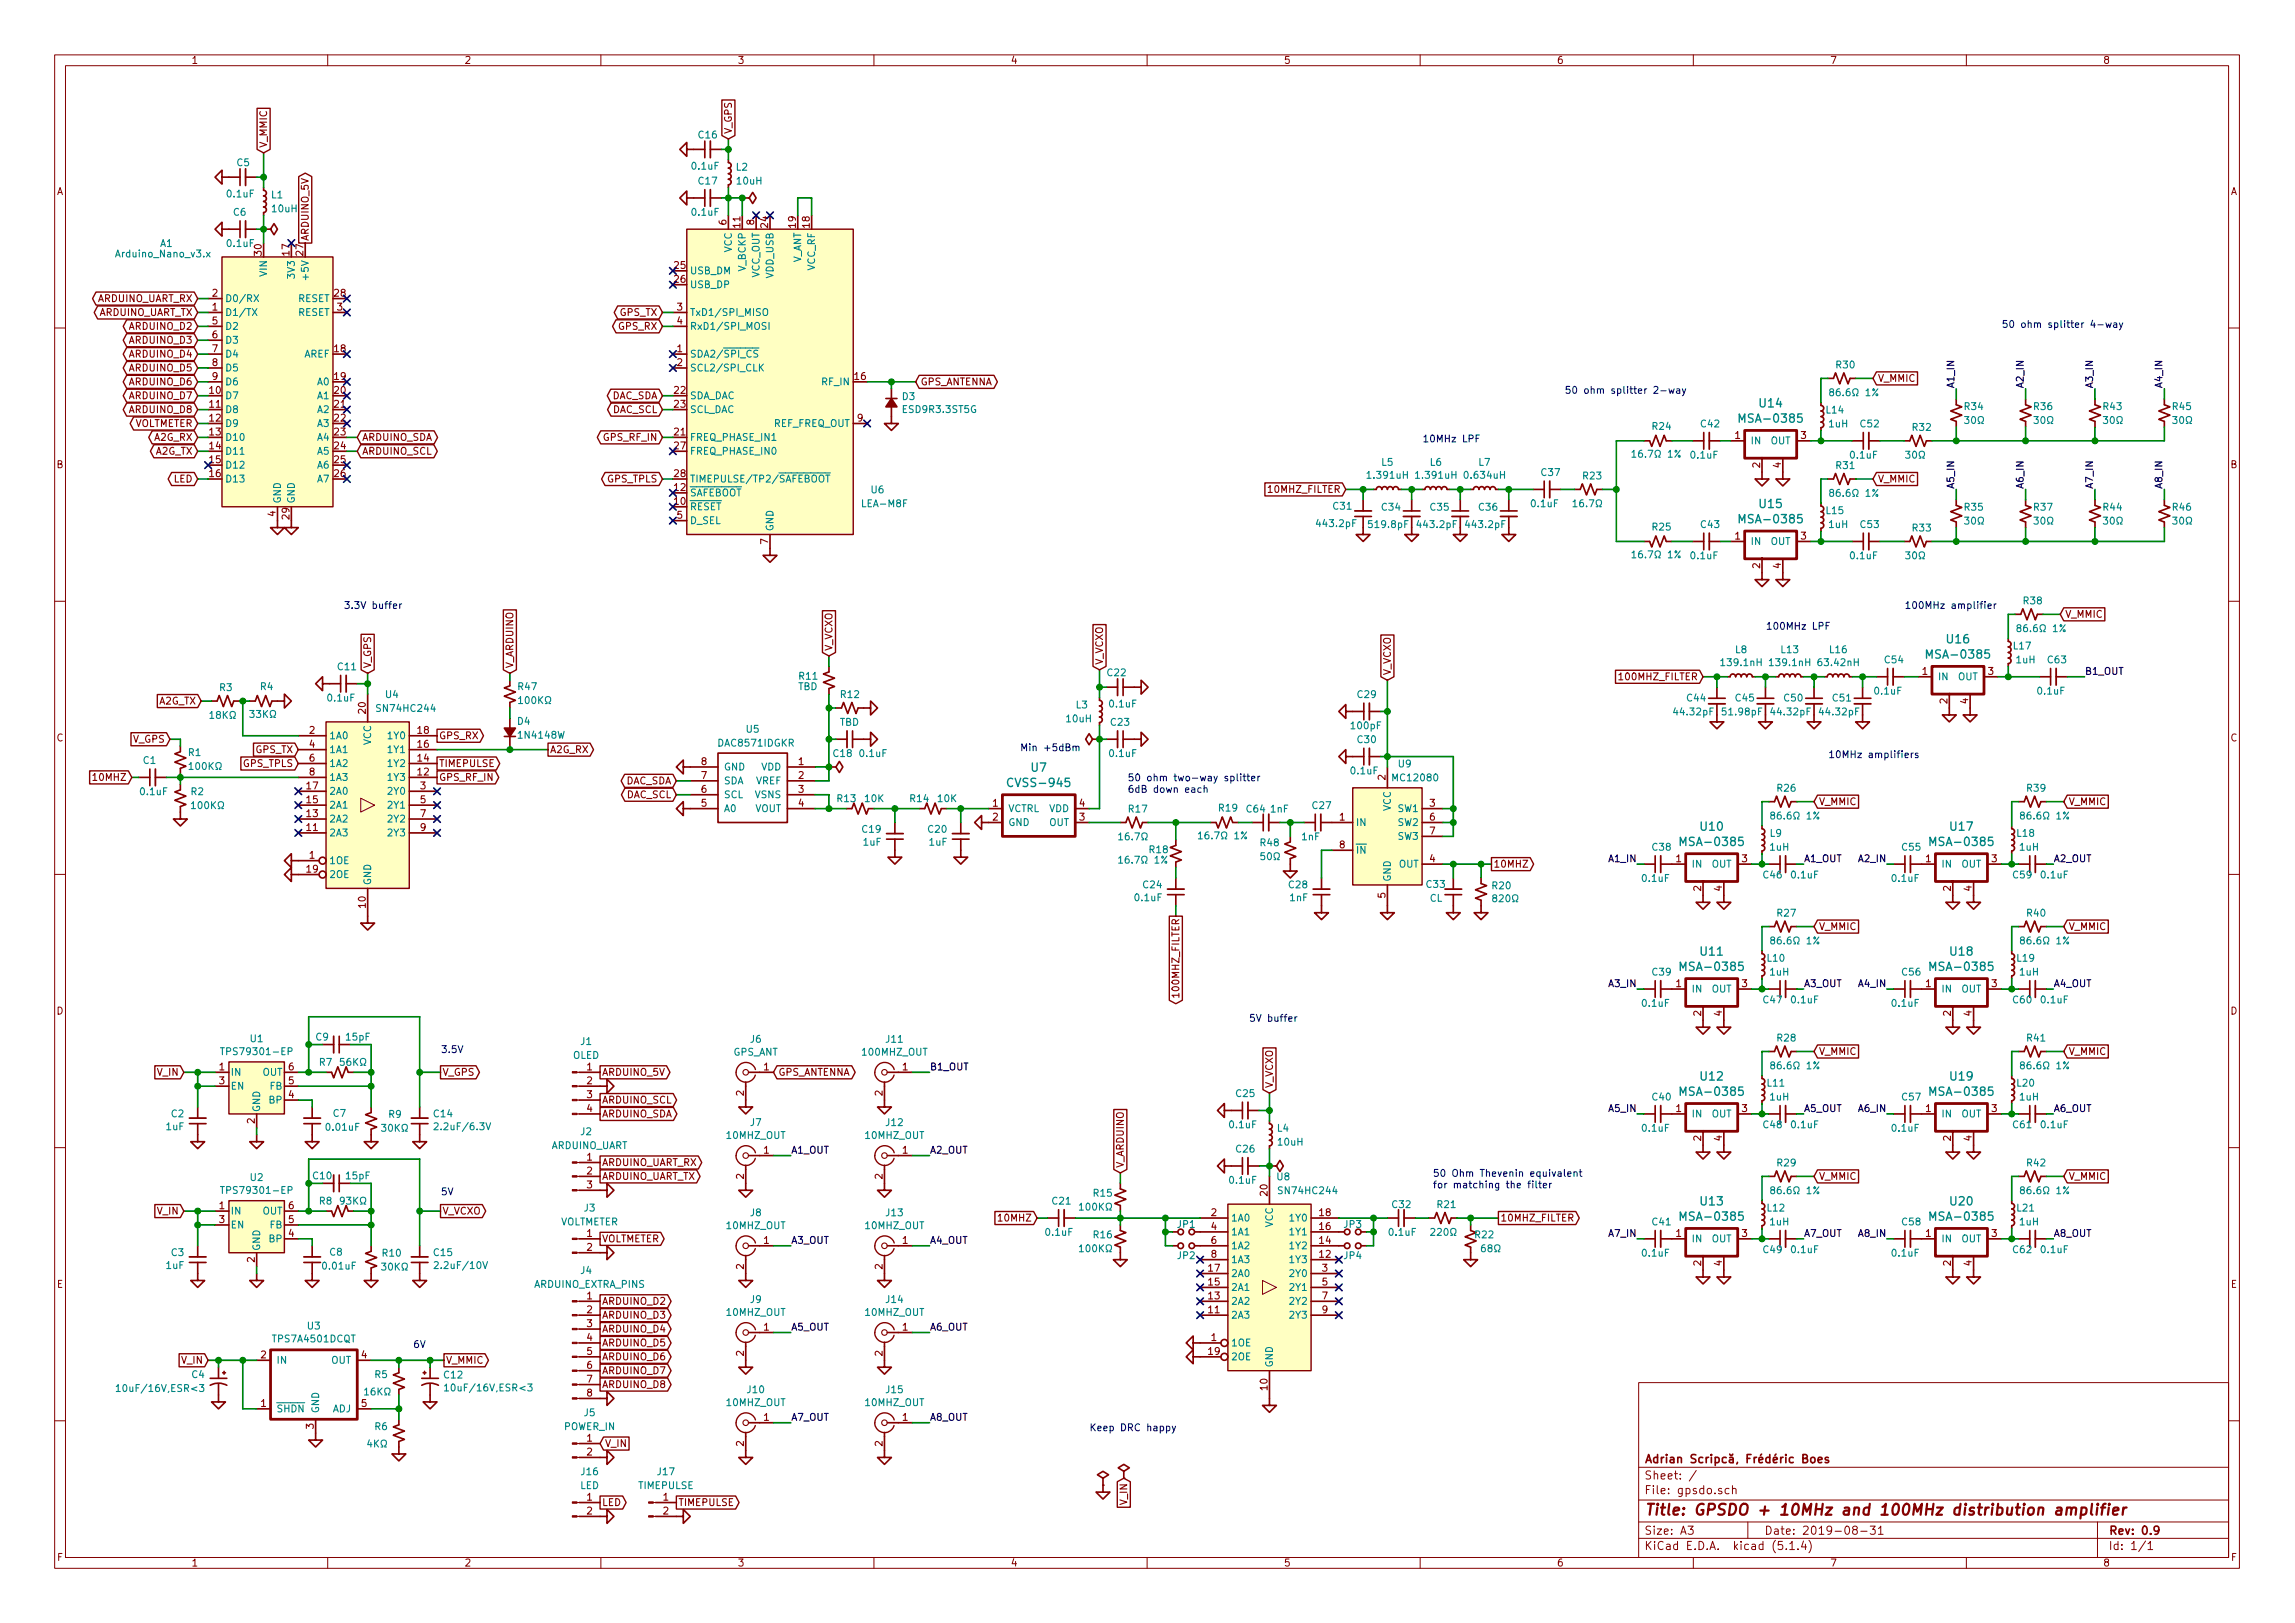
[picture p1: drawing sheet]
<svg xmlns="http://www.w3.org/2000/svg" width="420mm" height="297mm" viewBox="0 0 420 297" stroke-linecap="round" stroke-linejoin="round" font-family="sans-serif">
<defs><g id="words">
<text font-size="2.8" fill="#840000" x="301" y="277.3">Title: GPSDO + 10MHz and 100MHz distribution amplifier</text>
<g font-size="2.1" fill="#008484">
<text x="319.1" y="77.4">MSA-0385</text>
<text x="322.2" y="74.6">U14</text>
<text x="319.1" y="95.8">MSA-0385</text>
<text x="322.2" y="93">U15</text>
<text x="356.5" y="117.7">U16</text>
<text x="353.4" y="120.5">MSA-0385</text>
<text x="188.8" y="141.2">U7</text>
<text x="185.2" y="144">CVSS-945</text>
<text x="308.3" y="154.8">MSA-0385</text>
<text x="311.4" y="152">U10</text>
<text x="354" y="154.8">MSA-0385</text>
<text x="357.1" y="152">U17</text>
<text x="308.3" y="177.7">MSA-0385</text>
<text x="311.4" y="174.9">U11</text>
<text x="354" y="177.7">MSA-0385</text>
<text x="357.1" y="174.9">U18</text>
<text x="311.4" y="197.8">U12</text>
<text x="357.1" y="197.8">U19</text>
<text x="308.3" y="200.5">MSA-0385</text>
<text x="354" y="200.5">MSA-0385</text>
<text x="311.4" y="220.6">U13</text>
<text x="357.1" y="220.6">U20</text>
<text x="308.3" y="223.4">MSA-0385</text>
<text x="354" y="223.4">MSA-0385</text>
</g>
<g font-size="2.1" fill="#840000">
<text x="301" y="267.8">Adrian Scripc, Frédéric Boes</text>
<text x="301" y="273.5">File: gpsdo.sch</text>
<text x="301" y="270.8">Sheet: /</text>
<text x="301" y="280.9">Size: A3</text>
<text x="323" y="280.9">Date: 2019-08-31</text>
<text x="386" y="280.9">Rev: 0.9</text>
<text x="301" y="283.7">KiCad E.D.A. kicad (5.1.4)</text>
<text x="386" y="283.7">Id: 1/1</text>
</g>
<g font-size="1.8" fill="#840000">
<text x="35" y="11.7">1</text>
<text x="85" y="11.7">2</text>
<text x="135" y="11.7">3</text>
<text x="185" y="11.7">4</text>
<text x="235" y="11.7">5</text>
<text x="285" y="11.7">6</text>
<text x="335" y="11.7">7</text>
<text x="385" y="11.7">8</text>
<text x="48.9" y="27.1" transform="rotate(-90 48.9 27.1)">V_MMIC</text>
<text x="134" y="24.6" transform="rotate(-90 134 24.6)">V_GPS</text>
<text x="10.4" y="35.7">A</text>
<text x="408.4" y="35.7">A</text>
<text x="133" y="41.2" transform="rotate(-90 133 41.2)">6</text>
<text x="135.5" y="41.6" transform="rotate(-90 135.5 41.6)">11</text>
<text x="138.1" y="41.2" transform="rotate(-90 138.1 41.2)">8</text>
<text x="140.6" y="41.6" transform="rotate(-90 140.6 41.6)">24</text>
<text x="145.7" y="41.6" transform="rotate(-90 145.7 41.6)">19</text>
<text x="148.2" y="41.6" transform="rotate(-90 148.2 41.6)">18</text>
<text x="47.9" y="46.7" transform="rotate(-90 47.9 46.7)">30</text>
<text x="53" y="46.7" transform="rotate(-90 53 46.7)">17</text>
<text x="55.5" y="46.7" transform="rotate(-90 55.5 46.7)">27</text>
<text x="56.5" y="44.2" transform="rotate(-90 56.5 44.2)">ARDUINO_5V</text>
<text x="123.5" y="49.2">25</text>
<text x="123.5" y="51.8">26</text>
<text x="17.8" y="55.3">ARDUINO_UART_RX</text>
<text x="18" y="57.8">ARDUINO_UART_TX</text>
<text x="38.9" y="56.8">1</text>
<text x="38.9" y="54.3">2</text>
<text x="38.9" y="59.4">5</text>
<text x="61.3" y="54.3">28</text>
<text x="61.7" y="56.8">3</text>
<text x="113.5" y="57.8">GPS_TX</text>
<text x="124" y="56.8">3</text>
<text x="124" y="59.4">4</text>
<text x="23.9" y="60.4">ARDUINO_D2</text>
<text x="23.9" y="62.9">ARDUINO_D3</text>
<text x="23.9" y="65.4">ARDUINO_D4</text>
<text x="38.9" y="61.9">6</text>
<text x="38.9" y="64.5">7</text>
<text x="61.3" y="64.5">18</text>
<text x="113.3" y="60.4">GPS_RX</text>
<text x="124" y="64.5">1</text>
<text x="23.9" y="68">ARDUINO_D5</text>
<text x="23.9" y="70.5">ARDUINO_D6</text>
<text x="38.9" y="67">8</text>
<text x="38.9" y="69.5">9</text>
<text x="61.3" y="69.5">19</text>
<text x="124" y="67">2</text>
<text x="156.5" y="69.5">16</text>
<text x="168.5" y="70.5">GPS_ANTENNA</text>
<text x="343.7" y="69.9">V_MMIC</text>
<text x="23.9" y="73.1">ARDUINO_D7</text>
<text x="23.9" y="75.6">ARDUINO_D8</text>
<text x="38.4" y="72.1">10</text>
<text x="38.4" y="74.6">11</text>
<text x="38.4" y="77.2">12</text>
<text x="61.3" y="72.1">20</text>
<text x="61.3" y="74.6">21</text>
<text x="61.3" y="77.2">22</text>
<text x="111.9" y="73.1">DAC_SDA</text>
<text x="112.1" y="75.6">DAC_SCL</text>
<text x="123.5" y="72.1">22</text>
<text x="123.5" y="74.6">23</text>
<text x="157" y="77.2">9</text>
<text x="24.5" y="78.1">VOLTMETER</text>
<text x="28.3" y="80.7">A2G_RX</text>
<text x="28.5" y="83.2">A2G_TX</text>
<text x="38.4" y="79.7">13</text>
<text x="38.4" y="82.2">14</text>
<text x="61.3" y="79.7">23</text>
<text x="61.3" y="82.2">24</text>
<text x="66.2" y="80.7">ARDUINO_SDA</text>
<text x="66.2" y="83.2">ARDUINO_SCL</text>
<text x="110.6" y="80.7">GPS_RF_IN</text>
<text x="123.5" y="79.7">21</text>
<text x="123.5" y="82.2">27</text>
<text x="317.7" y="80.3">1</text>
<text x="329.7" y="80.3">3</text>
<text x="10.4" y="85.7">B</text>
<text x="31.8" y="88.3">LED</text>
<text x="38.4" y="84.8">15</text>
<text x="38.4" y="87.3">16</text>
<text x="61.3" y="84.8">25</text>
<text x="61.3" y="87.3">26</text>
<text x="111.2" y="88.3">GPS_TPLS</text>
<text x="123.5" y="89.9">12</text>
<text x="123.5" y="87.3">28</text>
<text x="322.2" y="85.6" transform="rotate(-90 322.2 85.6)">2</text>
<text x="326" y="85.6" transform="rotate(-90 326 85.6)">4</text>
<text x="343.7" y="88.3">V_MMIC</text>
<text x="408.4" y="85.7">B</text>
<text x="50.4" y="94.5" transform="rotate(-90 50.4 94.5)">4</text>
<text x="53" y="95" transform="rotate(-90 53 95)">29</text>
<text x="123.5" y="92.4">10</text>
<text x="124" y="94.9">5</text>
<text x="232.6" y="90.2">10MHZ_FILTER</text>
<text x="140.6" y="99.6" transform="rotate(-90 140.6 99.6)">7</text>
<text x="317.7" y="98.7">1</text>
<text x="329.7" y="98.7">3</text>
<text x="322.2" y="104" transform="rotate(-90 322.2 104)">2</text>
<text x="326" y="104" transform="rotate(-90 326 104)">4</text>
<text x="378" y="113.1">V_MMIC</text>
<text x="152.4" y="119.2" transform="rotate(-90 152.4 119.2)">V_VCXO</text>
<text x="67.9" y="122.4" transform="rotate(-90 67.9 122.4)">V_GPS</text>
<text x="94" y="122.4" transform="rotate(-90 94 122.4)">V_ARDUINO</text>
<text x="201.9" y="121.8" transform="rotate(-90 201.9 121.8)">V_VCXO</text>
<text x="254.6" y="123.7" transform="rotate(-90 254.6 123.7)">V_VCXO</text>
<text x="297" y="124.5">100MHZ_FILTER</text>
<text x="351.9" y="123.5">1</text>
<text x="364" y="123.5">3</text>
<text x="29.1" y="128.9">A2G_TX</text>
<text x="67" y="130.5" transform="rotate(-90 67 130.5)">20</text>
<text x="356.5" y="128.8" transform="rotate(-90 356.5 128.8)">2</text>
<text x="360.3" y="128.8" transform="rotate(-90 360.3 128.8)">4</text>
<text x="10.4" y="135.7">C</text>
<text x="24.4" y="135.9">V_GPS</text>
<text x="46.8" y="137.8">GPS_TX</text>
<text x="56.7" y="134.3">2</text>
<text x="56.7" y="136.8">4</text>
<text x="76.5" y="136.8">16</text>
<text x="76.5" y="134.3">18</text>
<text x="80.3" y="135.3">GPS_RX</text>
<text x="100.6" y="137.8">A2G_RX</text>
<text x="408.4" y="135.7">C</text>
<text x="17.5" y="142.9">10MHZ</text>
<text x="44.5" y="140.4">GPS_TPLS</text>
<text x="56.7" y="139.4">6</text>
<text x="56.7" y="141.9">8</text>
<text x="76.5" y="141.9">12</text>
<text x="76.5" y="139.4">14</text>
<text x="80.3" y="142.9">GPS_RF_IN</text>
<text x="80.3" y="140.4">TIMEPULSE</text>
<text x="114.4" y="143.5">DAC_SDA</text>
<text x="128.4" y="142.6">7</text>
<text x="128.4" y="140">8</text>
<text x="146.2" y="140">1</text>
<text x="146.2" y="142.6">2</text>
<text x="253.6" y="142.8" transform="rotate(-90 253.6 142.8)">2</text>
<text x="56.2" y="149.5">13</text>
<text x="56.2" y="147">15</text>
<text x="56.2" y="144.5">17</text>
<text x="77" y="144.5">3</text>
<text x="77" y="147">5</text>
<text x="77" y="149.5">7</text>
<text x="114.6" y="146.1">DAC_SCL</text>
<text x="128.4" y="147.6">5</text>
<text x="128.4" y="145.1">6</text>
<text x="146.2" y="145.1">3</text>
<text x="146.2" y="147.6">4</text>
<text x="181.8" y="147.6">1</text>
<text x="197.6" y="147.6">4</text>
<text x="261.8" y="147.6">3</text>
<text x="332.9" y="147.4">V_MMIC</text>
<text x="378.7" y="147.4">V_MMIC</text>
<text x="56.2" y="152.1">11</text>
<text x="77" y="152.1">9</text>
<text x="181.8" y="150.2">2</text>
<text x="197.6" y="150.2">3</text>
<text x="245.3" y="150.2">1</text>
<text x="245.3" y="155.3">8</text>
<text x="261.8" y="150.2">6</text>
<text x="261.8" y="152.7">7</text>
<text x="56.2" y="159.7">19</text>
<text x="56.7" y="157.2">1</text>
<text x="261.8" y="157.8">4</text>
<text x="273.4" y="158.8">10MHZ</text>
<text x="306.9" y="157.8">1</text>
<text x="318.9" y="157.8">3</text>
<text x="352.6" y="157.8">1</text>
<text x="364.6" y="157.8">3</text>
<text x="67" y="166.1" transform="rotate(-90 67 166.1)">10</text>
<text x="253.6" y="164.3" transform="rotate(-90 253.6 164.3)">5</text>
<text x="311.4" y="163.1" transform="rotate(-90 311.4 163.1)">2</text>
<text x="315.2" y="163.1" transform="rotate(-90 315.2 163.1)">4</text>
<text x="357.1" y="163.1" transform="rotate(-90 357.1 163.1)">2</text>
<text x="361" y="163.1" transform="rotate(-90 361 163.1)">4</text>
<text x="332.9" y="170.2">V_MMIC</text>
<text x="378.7" y="170.2">V_MMIC</text>
<text x="10.4" y="185.7">D</text>
<text x="215.9" y="181.9" transform="rotate(-90 215.9 181.9)">100MHZ_FILTER</text>
<text x="306.9" y="180.7">1</text>
<text x="311.4" y="185.9" transform="rotate(-90 311.4 185.9)">2</text>
<text x="315.2" y="185.9" transform="rotate(-90 315.2 185.9)">4</text>
<text x="318.9" y="180.7">3</text>
<text x="352.6" y="180.7">1</text>
<text x="357.1" y="185.9" transform="rotate(-90 357.1 185.9)">2</text>
<text x="361" y="185.9" transform="rotate(-90 361 185.9)">4</text>
<text x="364.6" y="180.7">3</text>
<text x="408.4" y="185.7">D</text>
<text x="28.9" y="196.9">V_IN</text>
<text x="40.2" y="195.9">1</text>
<text x="52.9" y="195.9">6</text>
<text x="80.9" y="196.9">V_GPS</text>
<text x="107.5" y="195.9">1</text>
<text x="110.2" y="196.9">ARDUINO_5V</text>
<text x="139.9" y="195.9">1</text>
<text x="142.4" y="196.9">GPS_ANTENNA</text>
<text x="165.3" y="195.9">1</text>
<text x="332.9" y="193.1">V_MMIC</text>
<text x="378.7" y="193.1">V_MMIC</text>
<text x="40.2" y="198.4">3</text>
<text x="52.9" y="201">4</text>
<text x="52.9" y="198.4">5</text>
<text x="107.5" y="198.4">2</text>
<text x="107.5" y="201">3</text>
<text x="107.5" y="203.5">4</text>
<text x="110.2" y="202">ARDUINO_SCL</text>
<text x="136.2" y="200.5" transform="rotate(-90 136.2 200.5)">2</text>
<text x="161.6" y="200.5" transform="rotate(-90 161.6 200.5)">2</text>
<text x="233" y="199.2" transform="rotate(-90 233 199.2)">V_VCXO</text>
<text x="306.9" y="203.5">1</text>
<text x="318.9" y="203.5">3</text>
<text x="352.6" y="203.5">1</text>
<text x="364.6" y="203.5">3</text>
<text x="46.6" y="205.6" transform="rotate(-90 46.6 205.6)">2</text>
<text x="110.2" y="204.5">ARDUINO_SDA</text>
<text x="311.4" y="208.8" transform="rotate(-90 311.4 208.8)">2</text>
<text x="315.2" y="208.8" transform="rotate(-90 315.2 208.8)">4</text>
<text x="357.1" y="208.8" transform="rotate(-90 357.1 208.8)">2</text>
<text x="361" y="208.8" transform="rotate(-90 361 208.8)">4</text>
<text x="107.5" y="212.4">1</text>
<text x="107.5" y="214.9">2</text>
<text x="110.2" y="213.4">ARDUINO_UART_RX</text>
<text x="110.2" y="215.9">ARDUINO_UART_TX</text>
<text x="136.2" y="215.8" transform="rotate(-90 136.2 215.8)">2</text>
<text x="139.9" y="211.1">1</text>
<text x="161.6" y="215.8" transform="rotate(-90 161.6 215.8)">2</text>
<text x="165.3" y="211.1">1</text>
<text x="205.7" y="213.8" transform="rotate(-90 205.7 213.8)">V_ARDUINO</text>
<text x="332.9" y="215.9">V_MMIC</text>
<text x="378.7" y="215.9">V_MMIC</text>
<text x="40.2" y="221.3">1</text>
<text x="52.9" y="221.3">6</text>
<text x="107.5" y="217.5">3</text>
<text x="232.1" y="218.8" transform="rotate(-90 232.1 218.8)">20</text>
<text x="28.9" y="222.3">V_IN</text>
<text x="40.2" y="223.8">3</text>
<text x="52.9" y="226.4">4</text>
<text x="52.9" y="223.8">5</text>
<text x="80.9" y="222.3">V_VCXO</text>
<text x="107.5" y="226.4">1</text>
<text x="110.2" y="227.4">VOLTMETER</text>
<text x="139.9" y="227.6">1</text>
<text x="165.3" y="227.6">1</text>
<text x="183.2" y="223.6">10MHZ</text>
<text x="221.8" y="222.6">2</text>
<text x="221.8" y="225.1">4</text>
<text x="221.8" y="227.6">6</text>
<text x="241.6" y="227.6">14</text>
<text x="241.6" y="225.1">16</text>
<text x="241.6" y="222.6">18</text>
<text x="274.6" y="223.6">10MHZ_FILTER</text>
<text x="306.9" y="226.4">1</text>
<text x="318.9" y="226.4">3</text>
<text x="352.6" y="226.4">1</text>
<text x="364.6" y="226.4">3</text>
<text x="46.6" y="231" transform="rotate(-90 46.6 231)">2</text>
<text x="107.5" y="228.9">2</text>
<text x="136.2" y="232.3" transform="rotate(-90 136.2 232.3)">2</text>
<text x="161.6" y="232.3" transform="rotate(-90 161.6 232.3)">2</text>
<text x="221.3" y="232.7">17</text>
<text x="221.8" y="230.2">8</text>
<text x="241.6" y="230.2">12</text>
<text x="242.1" y="232.7">3</text>
<text x="311.4" y="231.7" transform="rotate(-90 311.4 231.7)">2</text>
<text x="315.2" y="231.7" transform="rotate(-90 315.2 231.7)">4</text>
<text x="357.1" y="231.7" transform="rotate(-90 357.1 231.7)">2</text>
<text x="361" y="231.7" transform="rotate(-90 361 231.7)">4</text>
<text x="10.4" y="235.7">E</text>
<text x="107.5" y="237.8">1</text>
<text x="110.2" y="238.8">ARDUINO_D2</text>
<text x="221.3" y="237.8">13</text>
<text x="221.3" y="235.3">15</text>
<text x="242.1" y="235.3">5</text>
<text x="242.1" y="237.8">7</text>
<text x="408.4" y="235.7">E</text>
<text x="107.5" y="240.3">2</text>
<text x="107.5" y="242.9">3</text>
<text x="107.5" y="245.4">4</text>
<text x="110.2" y="241.3">ARDUINO_D3</text>
<text x="110.2" y="243.9">ARDUINO_D4</text>
<text x="139.9" y="243.5">1</text>
<text x="165.3" y="243.5">1</text>
<text x="221.3" y="240.3">11</text>
<text x="221.8" y="245.4">1</text>
<text x="242.1" y="240.3">9</text>
<text x="33.3" y="249.6">V_IN</text>
<text x="47.8" y="248.6">2</text>
<text x="66.2" y="248.6">4</text>
<text x="81.6" y="249.6">V_MMIC</text>
<text x="107.5" y="248">5</text>
<text x="107.5" y="250.5">6</text>
<text x="110.2" y="249">ARDUINO_D6</text>
<text x="110.2" y="251.5">ARDUINO_D7</text>
<text x="110.2" y="246.4">ARDUINO_D5</text>
<text x="136.2" y="248.2" transform="rotate(-90 136.2 248.2)">2</text>
<text x="161.6" y="248.2" transform="rotate(-90 161.6 248.2)">2</text>
<text x="221.3" y="248">19</text>
<text x="47.8" y="257.5">1</text>
<text x="66.2" y="257.5">5</text>
<text x="107.5" y="253">7</text>
<text x="107.5" y="255.6">8</text>
<text x="110.2" y="254">ARDUINO_D8</text>
<text x="232.1" y="254.4" transform="rotate(-90 232.1 254.4)">10</text>
<text x="57.4" y="261.5" transform="rotate(-90 57.4 261.5)">3</text>
<text x="107.5" y="263.8">1</text>
<text x="139.9" y="260">1</text>
<text x="165.3" y="260">1</text>
<text x="107.5" y="266.4">2</text>
<text x="110.7" y="264.8">V_IN</text>
<text x="136.2" y="264.7" transform="rotate(-90 136.2 264.7)">2</text>
<text x="161.6" y="264.7" transform="rotate(-90 161.6 264.7)">2</text>
<text x="107.5" y="274.6">1</text>
<text x="110.2" y="275.6">LED</text>
<text x="121.4" y="274.6">1</text>
<text x="124.1" y="275.6">TIMEPULSE</text>
<text x="206.4" y="275.3" transform="rotate(-90 206.4 275.3)">V_IN</text>
<text x="107.5" y="277.2">2</text>
<text x="121.4" y="277.2">2</text>
<text x="10.5" y="285.7">F</text>
<text x="35" y="286.7">1</text>
<text x="85" y="286.7">2</text>
<text x="135" y="286.7">3</text>
<text x="185" y="286.7">4</text>
<text x="235" y="286.7">5</text>
<text x="285" y="286.7">6</text>
<text x="335" y="286.7">7</text>
<text x="385" y="286.7">8</text>
<text x="408.5" y="285.7">F</text>
</g>
<g font-size="1.8" fill="#008484">
<text x="127.9" y="25.3">C16</text>
<text x="43.4" y="30.4">C5</text>
<text x="126.8" y="31.1">0.1uF</text>
<text x="127.9" y="33.8">C17</text>
<text x="134.8" y="31.2">L2</text>
<text x="135" y="33.8">10uH</text>
<text x="41.7" y="36.1">0.1uF</text>
<text x="42.8" y="39.5">C6</text>
<text x="49.7" y="36.3">L1</text>
<text x="49.9" y="38.8">10uH</text>
<text x="126.8" y="39.5">0.1uF</text>
<text x="21.5" y="47.1">Arduino_Nano_v3.x</text>
<text x="29.4" y="45.2">A1</text>
<text x="41.7" y="45.2">0.1uF</text>
<text x="134" y="46.2" transform="rotate(-90 134 46.2)">VCC</text>
<text x="48.9" y="50.5" transform="rotate(-90 48.9 50.5)">VIN</text>
<text x="54" y="50.7" transform="rotate(-90 54 50.7)">3V3</text>
<text x="56.5" y="50.7" transform="rotate(-90 56.5 50.7)">+5V</text>
<text x="126.2" y="50.2">USB_DM</text>
<text x="126.2" y="52.7">USB_DP</text>
<text x="136.5" y="49.6" transform="rotate(-90 136.5 49.6)">V_BCKP</text>
<text x="139.1" y="50.9" transform="rotate(-90 139.1 50.9)">VCC_OUT</text>
<text x="141.6" y="50.9" transform="rotate(-90 141.6 50.9)">VDD_USB</text>
<text x="146.7" y="48.2" transform="rotate(-90 146.7 48.2)">V_ANT</text>
<text x="149.2" y="49.5" transform="rotate(-90 149.2 49.5)">VCC_RF</text>
<text x="41.1" y="57.8">D1/TX</text>
<text x="41.1" y="55.3">D0/RX</text>
<text x="54.6" y="55.3">RESET</text>
<text x="54.6" y="57.8">RESET</text>
<text x="126.2" y="57.8">TxD1/SPI_MISO</text>
<text x="41.1" y="60.4">D2</text>
<text x="41.1" y="62.9">D3</text>
<text x="41.1" y="65.4">D4</text>
<text x="55.6" y="65.4">AREF</text>
<text x="126.2" y="65.4">SDA2/SPI_CS</text>
<text x="126.2" y="60.4">RxD1/SPI_MOSI</text>
<text x="41.1" y="68">D5</text>
<text x="41.1" y="70.5">D6</text>
<text x="58.2" y="70.5">A0</text>
<text x="126.2" y="68">SCL2/SPI_CLK</text>
<text x="150.6" y="70.5">RF_IN</text>
<text x="336.2" y="67.4">R30</text>
<text x="41.1" y="73.1">D7</text>
<text x="41.1" y="75.6">D8</text>
<text x="58.2" y="73.1">A1</text>
<text x="58.2" y="75.6">A2</text>
<text x="126.2" y="73.1">SDA_DAC</text>
<text x="126.2" y="75.6">SCL_DAC</text>
<text x="165.2" y="73.2">D3</text>
<text x="165.5" y="75.6">ESD9R3.3ST5G</text>
<text x="334.4" y="75.7">L14</text>
<text x="336.1" y="72.5">86.6 1%</text>
<text x="359.7" y="75">R34</text>
<text x="372.4" y="75">R36</text>
<text x="385.1" y="75">R43</text>
<text x="397.8" y="75">R45</text>
<text x="41.1" y="78.1">D9</text>
<text x="41.1" y="80.7">D10</text>
<text x="41.1" y="83.2">D11</text>
<text x="58.2" y="78.1">A3</text>
<text x="58.2" y="80.7">A4</text>
<text x="58.2" y="83.2">A5</text>
<text x="126.2" y="80.7">FREQ_PHASE_IN1</text>
<text x="126.2" y="83.2">FREQ_PHASE_IN0</text>
<text x="141.6" y="78.1">REF_FREQ_OUT</text>
<text x="299.9" y="83.8">16.7 1%</text>
<text x="302.6" y="78.7">R24</text>
<text x="309.7" y="83.9">0.1uF</text>
<text x="311.5" y="78.2">C42</text>
<text x="320.4" y="81.3">IN</text>
<text x="324.2" y="81.3">OUT</text>
<text x="334.9" y="78.2">1uH</text>
<text x="338.9" y="83.9">0.1uF</text>
<text x="340.7" y="78.2">C52</text>
<text x="350.2" y="78.9">R32</text>
<text x="41.1" y="85.8">D12</text>
<text x="41.1" y="88.3">D13</text>
<text x="58.2" y="85.8">A6</text>
<text x="58.2" y="88.3">A7</text>
<text x="126.2" y="88.3">TIMEPULSE/TP2/SAFEBOOT</text>
<text x="250.6" y="87.6">1.391uH</text>
<text x="253" y="85.3">L5</text>
<text x="259.5" y="87.6">1.391uH</text>
<text x="261.9" y="85.3">L6</text>
<text x="268.4" y="87.6">0.634uH</text>
<text x="270.8" y="85.3">L7</text>
<text x="282.2" y="87.1">C37</text>
<text x="289.9" y="87.7">R23</text>
<text x="336.2" y="85.8">R31</text>
<text x="51.4" y="92.2" transform="rotate(-90 51.4 92.2)">GND</text>
<text x="54" y="92.2" transform="rotate(-90 54 92.2)">GND</text>
<text x="126.2" y="93.4">RESET</text>
<text x="126.2" y="90.8">SAFEBOOT</text>
<text x="126.2" y="95.9">D_SEL</text>
<text x="158.1" y="92.8">LEA-M8F</text>
<text x="159.5" y="90.3">U6</text>
<text x="244.1" y="93.3">C31</text>
<text x="253" y="93.5">C34</text>
<text x="261.9" y="93.5">C35</text>
<text x="270.8" y="93.5">C36</text>
<text x="280.4" y="92.8">0.1uF</text>
<text x="288.9" y="92.8">16.7</text>
<text x="334.4" y="94.1">L15</text>
<text x="336.1" y="90.9">86.6 1%</text>
<text x="359.7" y="93.5">R35</text>
<text x="372.4" y="93.5">R37</text>
<text x="385.1" y="93.5">R44</text>
<text x="397.8" y="93.5">R46</text>
<text x="141.6" y="97.3" transform="rotate(-90 141.6 97.3)">GND</text>
<text x="241.3" y="96.5">443.2pF</text>
<text x="250.9" y="96.6">519.8pF</text>
<text x="259.7" y="96.6">443.2pF</text>
<text x="268.6" y="96.6">443.2pF</text>
<text x="302.6" y="97.1">R25</text>
<text x="311.5" y="96.6">C43</text>
<text x="320.4" y="99.7">IN</text>
<text x="324.2" y="99.7">OUT</text>
<text x="334.9" y="96.6">1uH</text>
<text x="340.7" y="96.6">C53</text>
<text x="350.2" y="97.3">R33</text>
<text x="299.9" y="102.2">16.7 1%</text>
<text x="309.7" y="102.3">0.1uF</text>
<text x="338.9" y="102.3">0.1uF</text>
<text x="370.5" y="110.6">R38</text>
<text x="317.8" y="119.5">L8</text>
<text x="326.1" y="119.5">L13</text>
<text x="335" y="119.5">L16</text>
<text x="368.7" y="118.9">L17</text>
<text x="370.4" y="115.7">86.6 1%</text>
<text x="61.9" y="122.7">C11</text>
<text x="146.4" y="124.4">R11</text>
<text x="202.8" y="123.8">C22</text>
<text x="315.4" y="121.9">139.1nH</text>
<text x="324.3" y="121.9">139.1nH</text>
<text x="333.2" y="121.9">63.42nH</text>
<text x="345.1" y="121.4">C54</text>
<text x="354.7" y="124.5">IN</text>
<text x="358.5" y="124.5">OUT</text>
<text x="369.2" y="121.4">1uH</text>
<text x="375" y="121.4">C63</text>
<text x="39.1" y="131.6">18K</text>
<text x="40.2" y="126.5">R3</text>
<text x="46.5" y="131.4">33K</text>
<text x="47.7" y="126.3">R4</text>
<text x="60.1" y="128.4">0.1uF</text>
<text x="69.3" y="130.3">SN74HC244</text>
<text x="70.6" y="127.7">U4</text>
<text x="94.9" y="126.3">R47</text>
<text x="95.8" y="128.8">100K</text>
<text x="146.1" y="126.3">TBD</text>
<text x="154" y="127.7">R12</text>
<text x="197.1" y="129.7">L3</text>
<text x="203.2" y="129.5">0.1uF</text>
<text x="248.6" y="127.7">C29</text>
<text x="306.7" y="130.9">44.32pF</text>
<text x="308.9" y="128.4">C44</text>
<text x="315.6" y="130.9">51.98pF</text>
<text x="317.8" y="128.4">C45</text>
<text x="324.5" y="130.9">44.32pF</text>
<text x="326.7" y="128.4">C50</text>
<text x="333.4" y="130.9">44.32pF</text>
<text x="335.6" y="128.4">C51</text>
<text x="343.3" y="127.1">0.1uF</text>
<text x="373.2" y="127.1">0.1uF</text>
<text x="60.2" y="135.3">1A0</text>
<text x="60.2" y="137.8">1A1</text>
<text x="67.9" y="136.4" transform="rotate(-90 67.9 136.4)">VCC</text>
<text x="71.3" y="137.8">1Y1</text>
<text x="71.3" y="135.3">1Y0</text>
<text x="94.8" y="132.7">D4</text>
<text x="95.1" y="135.2">1N4148W</text>
<text x="131.7" y="136.6">DAC8571IDGKR</text>
<text x="136.7" y="134.1">U5</text>
<text x="153.7" y="132.8">TBD</text>
<text x="195.3" y="132.2">10uH</text>
<text x="203.4" y="132.8">C23</text>
<text x="247.5" y="133.5">100pF</text>
<text x="248.6" y="136">C30</text>
<text x="26.3" y="139.8">C1</text>
<text x="34.5" y="138.4">R1</text>
<text x="35.5" y="140.9">100K</text>
<text x="60.2" y="140.4">1A2</text>
<text x="60.2" y="142.9">1A3</text>
<text x="71.3" y="142.9">1Y3</text>
<text x="71.3" y="140.4">1Y2</text>
<text x="132.5" y="143.5">SDA</text>
<text x="132.5" y="141">GND</text>
<text x="138.4" y="143.5">VREF</text>
<text x="139.4" y="141">VDD</text>
<text x="152.6" y="138.5">C18</text>
<text x="157.5" y="138.5">0.1uF</text>
<text x="203.2" y="138.5">0.1uF</text>
<text x="247.4" y="141.7">0.1uF</text>
<text x="255.2" y="143">MC12080</text>
<text x="256.1" y="140.4">U9</text>
<text x="25.8" y="145.5">0.1uF</text>
<text x="35" y="145.5">R2</text>
<text x="35.9" y="148.1">100K</text>
<text x="60.2" y="148">2A1</text>
<text x="60.2" y="145.5">2A0</text>
<text x="71.3" y="145.5">2Y0</text>
<text x="71.3" y="148">2Y1</text>
<text x="132.5" y="148.6">A0</text>
<text x="132.5" y="146.1">SCL</text>
<text x="138.2" y="148.6">VOUT</text>
<text x="138.3" y="146.1">VSNS</text>
<text x="153.3" y="146.8">R13</text>
<text x="158.4" y="146.8">10K</text>
<text x="166.7" y="146.8">R14</text>
<text x="171.8" y="146.8">10K</text>
<text x="184.5" y="148.6">VCTRL</text>
<text x="192.1" y="148.6">VDD</text>
<text x="206.7" y="148.7">R17</text>
<text x="223.2" y="148.5">R19</text>
<text x="228.3" y="148.7">C64</text>
<text x="232.7" y="148.7">1nF</text>
<text x="240.3" y="148.1">C27</text>
<text x="254.6" y="148.4" transform="rotate(-90 254.6 148.4)">VCC</text>
<text x="256" y="148.6">SW1</text>
<text x="325.3" y="150">86.6 1%</text>
<text x="325.4" y="144.9">R26</text>
<text x="371.1" y="150">86.6 1%</text>
<text x="371.1" y="144.9">R39</text>
<text x="60.2" y="153.1">2A3</text>
<text x="60.2" y="150.5">2A2</text>
<text x="71.3" y="150.5">2Y2</text>
<text x="71.3" y="153.1">2Y3</text>
<text x="157.9" y="152.4">C19</text>
<text x="158.1" y="154.8">1uF</text>
<text x="170" y="152.4">C20</text>
<text x="170.2" y="154.8">1uF</text>
<text x="184.5" y="151.2">GND</text>
<text x="192.1" y="151.2">OUT</text>
<text x="205.7" y="153.8">16.7</text>
<text x="220.6" y="153.6">16.7 1%</text>
<text x="230.8" y="154.9">R48</text>
<text x="238.4" y="153.8">1nF</text>
<text x="248.2" y="151.2">IN</text>
<text x="256" y="151.2">SW2</text>
<text x="256" y="153.7">SW3</text>
<text x="302.6" y="155.7">C38</text>
<text x="324.1" y="155.7">1uH</text>
<text x="324.1" y="153.1">L9</text>
<text x="348.3" y="155.7">C55</text>
<text x="369.3" y="153.1">L18</text>
<text x="369.8" y="155.7">1uH</text>
<text x="60.2" y="158.2">1OE</text>
<text x="60.2" y="160.7">2OE</text>
<text x="206" y="158.1">16.7 1%</text>
<text x="210.5" y="156.1">R18</text>
<text x="248.2" y="156.2">IN</text>
<text x="254.6" y="161.5" transform="rotate(-90 254.6 161.5)">GND</text>
<text x="256.1" y="158.8">OUT</text>
<text x="300.8" y="161.4">0.1uF</text>
<text x="309.6" y="158.8">IN</text>
<text x="313.4" y="158.8">OUT</text>
<text x="322.9" y="160.8">C46</text>
<text x="328.1" y="160.8">0.1uF</text>
<text x="346.5" y="161.4">0.1uF</text>
<text x="355.3" y="158.8">IN</text>
<text x="359.1" y="158.8">OUT</text>
<text x="368.6" y="160.8">C59</text>
<text x="373.8" y="160.8">0.1uF</text>
<text x="67.9" y="162.1" transform="rotate(-90 67.9 162.1)">GND</text>
<text x="207.9" y="164.9">0.1uF</text>
<text x="209.3" y="162.6">C24</text>
<text x="236" y="162.6">C28</text>
<text x="236.2" y="164.9">1nF</text>
<text x="261.2" y="162.5">C33</text>
<text x="261.7" y="165">CL</text>
<text x="273.3" y="162.7">R20</text>
<text x="274.1" y="165.1">820</text>
<text x="325.4" y="167.8">R27</text>
<text x="371.1" y="167.8">R40</text>
<text x="325.3" y="172.8">86.6 1%</text>
<text x="371.1" y="172.8">86.6 1%</text>
<text x="302.6" y="178.5">C39</text>
<text x="323.6" y="176">L10</text>
<text x="324.1" y="178.5">1uH</text>
<text x="348.3" y="178.5">C56</text>
<text x="369.3" y="176">L19</text>
<text x="369.8" y="178.5">1uH</text>
<text x="300.8" y="184.3">0.1uF</text>
<text x="309.6" y="181.6">IN</text>
<text x="313.4" y="181.6">OUT</text>
<text x="322.9" y="183.6">C47</text>
<text x="328.1" y="183.6">0.1uF</text>
<text x="346.5" y="184.3">0.1uF</text>
<text x="355.3" y="181.6">IN</text>
<text x="359.1" y="181.6">OUT</text>
<text x="368.6" y="183.6">C60</text>
<text x="373.8" y="183.6">0.1uF</text>
<text x="45.9" y="190.7">U1</text>
<text x="57.9" y="190.4">C9</text>
<text x="63.4" y="190.4">15pF</text>
<text x="106.3" y="191.2">J1</text>
<text x="137.4" y="190.8">J6</text>
<text x="162.3" y="190.8">J11</text>
<text x="325.4" y="190.6">R28</text>
<text x="371.1" y="190.6">R41</text>
<text x="41.4" y="193.1">TPS79301-EP</text>
<text x="42.2" y="196.9">IN</text>
<text x="48.1" y="196.9">OUT</text>
<text x="58.5" y="195.1">R7</text>
<text x="63" y="195.1">56K</text>
<text x="104.9" y="193.8">OLED</text>
<text x="134.2" y="193.2">GPS_ANT</text>
<text x="158" y="193.2">100MHZ_OUT</text>
<text x="325.3" y="195.7">86.6 1%</text>
<text x="371.1" y="195.7">86.6 1%</text>
<text x="42.2" y="199.4">EN</text>
<text x="47.6" y="203.6" transform="rotate(-90 47.6 203.6)">GND</text>
<text x="49.4" y="202">BP</text>
<text x="49.5" y="199.4">FB</text>
<text x="226.4" y="200.8">C25</text>
<text x="302.6" y="201.4">C40</text>
<text x="323.6" y="198.9">L11</text>
<text x="324.1" y="201.4">1uH</text>
<text x="348.3" y="201.4">C57</text>
<text x="369.3" y="198.9">L20</text>
<text x="369.8" y="201.4">1uH</text>
<text x="30.5" y="206.8">1uF</text>
<text x="31.4" y="204.5">C2</text>
<text x="59.9" y="206.9">0.01uF</text>
<text x="61" y="204.4">C7</text>
<text x="70.6" y="207.1">30K</text>
<text x="71.2" y="204.6">R9</text>
<text x="79.5" y="204.5">C14</text>
<text x="80.2" y="206.8">2.2uF/6.3V</text>
<text x="106.3" y="207.8">J2</text>
<text x="133.1" y="208.4">10MHZ_OUT</text>
<text x="137.4" y="206.1">J7</text>
<text x="158.5" y="208.4">10MHZ_OUT</text>
<text x="162.3" y="206.1">J12</text>
<text x="225.2" y="206.5">0.1uF</text>
<text x="233.9" y="207.1">L4</text>
<text x="234.1" y="209.7">10uH</text>
<text x="300.8" y="207.1">0.1uF</text>
<text x="309.6" y="204.5">IN</text>
<text x="313.4" y="204.5">OUT</text>
<text x="322.9" y="206.5">C48</text>
<text x="328.1" y="206.5">0.1uF</text>
<text x="346.5" y="207.1">0.1uF</text>
<text x="355.3" y="204.5">IN</text>
<text x="359.1" y="204.5">OUT</text>
<text x="368.6" y="206.5">C61</text>
<text x="373.8" y="206.5">0.1uF</text>
<text x="57.4" y="215.8">C10</text>
<text x="63.4" y="215.8">15pF</text>
<text x="100.9" y="210.3">ARDUINO_UART</text>
<text x="226.4" y="210.9">C26</text>
<text x="325.4" y="213.5">R29</text>
<text x="371.1" y="213.5">R42</text>
<text x="41.4" y="218.5">TPS79301-EP</text>
<text x="45.9" y="216.1">U2</text>
<text x="58.5" y="220.5">R8</text>
<text x="63" y="220.5">93K</text>
<text x="107" y="221.7">J3</text>
<text x="192.7" y="220.5">C21</text>
<text x="198.5" y="221.6">100K</text>
<text x="200.3" y="219">R15</text>
<text x="225.2" y="216.6">0.1uF</text>
<text x="233.8" y="216">U8</text>
<text x="234.4" y="218.6">SN74HC244</text>
<text x="254.9" y="221.1">C32</text>
<text x="263.2" y="221.1">R21</text>
<text x="323.6" y="221.7">L12</text>
<text x="325.3" y="218.6">86.6 1%</text>
<text x="369.3" y="221.7">L21</text>
<text x="371.1" y="218.6">86.6 1%</text>
<text x="42.2" y="222.3">IN</text>
<text x="42.2" y="224.8">EN</text>
<text x="48.1" y="222.3">OUT</text>
<text x="49.4" y="227.4">BP</text>
<text x="49.5" y="224.8">FB</text>
<text x="102.5" y="224.3">VOLTMETER</text>
<text x="133.1" y="225">10MHZ_OUT</text>
<text x="137.4" y="222.6">J8</text>
<text x="158.5" y="225">10MHZ_OUT</text>
<text x="162.3" y="222.6">J13</text>
<text x="191.5" y="226.2">0.1uF</text>
<text x="200.3" y="226.6">R16</text>
<text x="215.6" y="224.7">JP1</text>
<text x="225.3" y="223.6">1A0</text>
<text x="225.3" y="226.1">1A1</text>
<text x="233" y="224.6" transform="rotate(-90 233 224.6)">VCC</text>
<text x="236.4" y="226.1">1Y1</text>
<text x="236.4" y="223.6">1Y0</text>
<text x="246.1" y="224.7">JP3</text>
<text x="254.4" y="226.2">0.1uF</text>
<text x="262.8" y="226.2">220</text>
<text x="270.1" y="226.6">R22</text>
<text x="302.6" y="224.3">C41</text>
<text x="309.6" y="227.4">IN</text>
<text x="313.4" y="227.4">OUT</text>
<text x="324.1" y="224.3">1uH</text>
<text x="348.3" y="224.3">C58</text>
<text x="355.3" y="227.4">IN</text>
<text x="359.1" y="227.4">OUT</text>
<text x="369.8" y="224.3">1uH</text>
<text x="30.5" y="232.2">1uF</text>
<text x="31.4" y="229.9">C3</text>
<text x="47.6" y="229" transform="rotate(-90 47.6 229)">GND</text>
<text x="59.3" y="232.3">0.01uF</text>
<text x="60.4" y="229.8">C8</text>
<text x="70.1" y="230">R10</text>
<text x="70.6" y="232.5">30K</text>
<text x="79.5" y="229.9">C15</text>
<text x="80.2" y="232.2">2.2uF/10V</text>
<text x="106.3" y="233.2">J4</text>
<text x="198.5" y="229.2">100K</text>
<text x="215.6" y="230.4">JP2</text>
<text x="225.3" y="233.7">2A0</text>
<text x="225.3" y="228.6">1A2</text>
<text x="225.3" y="231.2">1A3</text>
<text x="236.4" y="231.2">1Y3</text>
<text x="236.4" y="228.6">1Y2</text>
<text x="236.4" y="233.7">2Y0</text>
<text x="246.1" y="230.4">JP4</text>
<text x="300.8" y="230">0.1uF</text>
<text x="322.9" y="229.3">C49</text>
<text x="328.1" y="229.3">0.1uF</text>
<text x="346.5" y="230">0.1uF</text>
<text x="368.6" y="229.3">C62</text>
<text x="373.8" y="229.3">0.1uF</text>
<text x="97.8" y="235.7">ARDUINO_EXTRA_PINS</text>
<text x="137.4" y="238.5">J9</text>
<text x="162.3" y="238.5">J14</text>
<text x="225.3" y="238.8">2A2</text>
<text x="225.3" y="236.3">2A1</text>
<text x="236.4" y="236.3">2Y1</text>
<text x="236.4" y="238.8">2Y2</text>
<text x="50.1" y="245.7">TPS7A4501DCQT</text>
<text x="56.3" y="243.3">U3</text>
<text x="133.1" y="240.8">10MHZ_OUT</text>
<text x="158.5" y="240.8">10MHZ_OUT</text>
<text x="225.3" y="241.3">2A3</text>
<text x="236.4" y="241.3">2Y3</text>
<text x="50.5" y="249.6">IN</text>
<text x="60.7" y="249.6">OUT</text>
<text x="225.3" y="246.4">1OE</text>
<text x="225.3" y="249">2OE</text>
<text x="233" y="250.4" transform="rotate(-90 233 250.4)">GND</text>
<text x="22.4" y="254.7">10uF/16V,ESR&lt;3</text>
<text x="35.2" y="252.2">C4</text>
<text x="67.5" y="255.4">16K</text>
<text x="68.7" y="252.2">R5</text>
<text x="81.4" y="252.3">C12</text>
<text x="82.4" y="254.6">10uF/16V,ESR&lt;3</text>
<text x="133.1" y="257.3">10MHZ_OUT</text>
<text x="136.9" y="255">J10</text>
<text x="158.5" y="257.3">10MHZ_OUT</text>
<text x="162.3" y="255">J15</text>
<text x="50.5" y="258.5">SHDN</text>
<text x="58.4" y="258.7" transform="rotate(-90 58.4 258.7)">GND</text>
<text x="60.9" y="258.5">ADJ</text>
<text x="68.7" y="261.7">R6</text>
<text x="103.3" y="261.7">POWER_IN</text>
<text x="107" y="259.2">J5</text>
<text x="67.9" y="264.9">4K</text>
<text x="106.5" y="270">J16</text>
<text x="120.4" y="270">J17</text>
<text x="106.2" y="272.5">LED</text>
<text x="116.9" y="272.5">TIMEPULSE</text>
</g>
<g font-size="1.8" fill="#0000c2">
<text x="366.4" y="60">50 ohm splitter 4-way</text>
<text x="286.4" y="72.1">50 ohm splitter 2-way</text>
<text x="260.3" y="81">10MHz LPF</text>
<text x="62.9" y="111.4">3.3V buffer</text>
<text x="348.6" y="111.4">100MHz amplifier</text>
<text x="323.2" y="115.3">100MHz LPF</text>
<text x="186.7" y="137.5">Min +5dBm</text>
<text x="206.4" y="143">50 ohm two-way splitter</text>
<text x="334.6" y="138.7">10MHz amplifiers</text>
<text x="206.4" y="145.1">6dB down each</text>
<text x="228.6" y="187">5V buffer</text>
<text x="80.6" y="192.7">3.5V</text>
<text x="262.3" y="215.4">50 Ohm Thevenin equivalent</text>
<text x="80.6" y="218.8">5V</text>
<text x="262.3" y="217.5">for matching the filter</text>
<text x="75.6" y="246.7">6V</text>
<text x="199.4" y="261.9">Keep DRC happy</text>
</g>
<g font-size="1.8">
<text x="357.8" y="71.2" transform="rotate(-90 357.8 71.2)">A1_IN</text>
<text x="370.5" y="71.2" transform="rotate(-90 370.5 71.2)">A2_IN</text>
<text x="383.2" y="71.2" transform="rotate(-90 383.2 71.2)">A3_IN</text>
<text x="395.9" y="71.2" transform="rotate(-90 395.9 71.2)">A4_IN</text>
<text x="357.8" y="89.6" transform="rotate(-90 357.8 89.6)">A5_IN</text>
<text x="370.5" y="89.6" transform="rotate(-90 370.5 89.6)">A6_IN</text>
<text x="383.2" y="89.6" transform="rotate(-90 383.2 89.6)">A7_IN</text>
<text x="395.9" y="89.6" transform="rotate(-90 395.9 89.6)">A8_IN</text>
<text x="381.6" y="123.5">B1_OUT</text>
<text x="294.7" y="157.8">A1_IN</text>
<text x="330.2" y="157.8">A1_OUT</text>
<text x="340.4" y="157.8">A2_IN</text>
<text x="375.9" y="157.8">A2_OUT</text>
<text x="294.7" y="180.7">A3_IN</text>
<text x="330.2" y="180.7">A3_OUT</text>
<text x="340.4" y="180.7">A4_IN</text>
<text x="375.9" y="180.7">A4_OUT</text>
<text x="170.2" y="195.9">B1_OUT</text>
<text x="294.7" y="203.5">A5_IN</text>
<text x="330.2" y="203.5">A5_OUT</text>
<text x="340.4" y="203.5">A6_IN</text>
<text x="375.9" y="203.5">A6_OUT</text>
<text x="144.8" y="211.1">A1_OUT</text>
<text x="170.2" y="211.1">A2_OUT</text>
<text x="144.8" y="227.6">A3_OUT</text>
<text x="170.2" y="227.6">A4_OUT</text>
<text x="294.7" y="226.4">A7_IN</text>
<text x="330.2" y="226.4">A7_OUT</text>
<text x="340.4" y="226.4">A8_IN</text>
<text x="375.9" y="226.4">A8_OUT</text>
<text x="144.8" y="243.5">A5_OUT</text>
<text x="170.2" y="243.5">A6_OUT</text>
<text x="144.8" y="260">A7_OUT</text>
<text x="170.2" y="260">A8_OUT</text>
</g>
</g></defs>
<g fill="none" stroke="#840000" stroke-width=".18">
<path d="M10 10h400v277h-400zM12 12h396v273.1h-396zM60 10v2M110 10v2M160 10v2M210 10v2M260 10v2M310 10v2M360 10v2M10 60h2M408 60h2M10 110h2"/>
<path d="M408 110h2M66 146.1l2.6 1.3-2.6 1.2zM10 160h2M408 160h2M10 210h2M408 210h2M105.6 238.2h.4M231.1 234.4l2.6 1.2-2.6 1.3zM105.6 255.9h.4M105.6 253.4h.4M105.6 250.9h.4M105.6 248.3h.4"/>
<path d="M105.6 245.8h.4M105.6 243.2h.4M105.6 240.7h.4M300 253h108v32.1h-108zM10 260h2M105.6 266.7h.4M105.6 264.2h.4M300 278.5h108M300 274.5h108M300 268.5h108M309 279.3h1l-.5 .6 .4 .1v.7l-.2 .1-.7-.1M310.5 269.1l-1.2 2"/>
<path d="M316.5 272.5l-.4-.1-.3 .3 .1 .6 .2 .1 .4-.1M317.2 272.5a.37 .37 0 0 1 .6 .1v.8M317.2 271.9v1.5M320 278.5v3M339.5 279.9l-.3-.2v-.2l.3-.2 .4 .1 .1 .2-.1 .3h-.4l-.3 .3v.5l.3 .1 .4-.1 .1-.2v-.3l-.2-.3M342.4 279.3h.9l-.5 .6 .5 .1v.7l-.3 .1-.6-.1M343.9 279.7l.4-.4v1.5M384 278.5v6.6M408 260h2M60 285.1v1.9M110 285.1v1.9M160 285.1v1.9"/>
<path d="M210 285.1v1.9M260 285.1v1.9M300 281.5h108M310 285.1v1.9M327 283.5v.1M327.7 282.5l.4-.4v1.5M327.7 283.6h.8M329.2 283.5v.1M330.2 282l-.4 1.1h.9M330.5 282.6v1M331.2 281.9a1.71 1.71 0 0 1 0 2.3M340.7 280.2h1.1"/>
<path d="M343.9 280.8h.9M360 285.1v1.9M392.8 282l-1.3 2M393.2 282.5l.5-.4v1.5M393.2 283.6h.9"/>
</g>
<g fill="none" stroke="#840000" stroke-width=".3">
<path d="M127 36.2h2M129 34.7v3.1M130 36.2h2.1M162.2 72.9h2M163.2 71.2v6.3h1.3l-1.3 1.3-1.3-1.3h1.3M311.9 79.2v3M341.1 79.2v3M274.7 93.5h3M276.2 94.5v3.3h1.3l-1.3 1.3-1.2-1.3h1.2M276.2 91.5v2M280.7 89.6h2M282.7 88v3.1"/>
<path d="M283.7 89.6h2M309.9 80.7h2M309.9 99.1h2M311.9 97.6v3M312.9 80.7h2.1M312.9 99.1h2.1M339.1 80.7h2M339.1 99.1h2M341.1 97.6v3M342.1 80.7h2.1M342.1 99.1h2.1M33 136.6v1l-1 .4 2 .7-2 .8 2 .7-1 .4v1"/>
<path d="M38.7 128.3h1.1l.3-1 .8 2 .8-2 .7 2 .4-1h1M45.7 128.3h1l.4-1 .8 2 .7-2 .8 2 .4-1h2.3v-1.3l1.2 1.3-1.2 1.3v-1.3M54.6 139.7h5.1M54.6 137.2h5.1M54.6 134.7h5.1M59.1 125.1v-1.2l-1.3 1.2 1.3 1.3v-1.3h3.3M62.4 123.6v3.1M63.4 125.1h2M67.3 127v5.1M74.9 139.7h5.1M74.9 137.2h5.1M74.9 134.7h5.1"/>
<path d="M93.3 124.5v1l-1 .4 2.1 .8-2.1 .7 2.1 .8-1.1 .4v1M200 135.3l-.6-1-.6 1 .6 1 .6-1h1.3M201.3 127.7v.5l.3 .1 .2 .3-.1 .4-.4 .2 .3 .1 .2 .3-.1 .4-.4 .2 .3 .1 .2 .3-.1 .4-.4 .2 .3 .2 .2 .2-.1 .5-.4 .1v.6M202.6 125.8h2M205.6 125.8h3.3v-1.3l1.3 1.3-1.3 1.2v-1.2M205.6 124.2v3.1M312.8 127.8h3M314.3 125.8v2M314.3 128.8v2M339.5 127.8h3M341 128.8v3.3h1.3l-1.3 1.3-1.3-1.3h1.3M341 125.8v2"/>
<path d="M343.5 123.9h2.1M345.6 122.3v3.1M346.6 123.9h2M360.7 129.6v1.2h1.2l-1.2 1.3-1.3-1.3h1.3M373.4 123.9h2M375.4 122.3v3.1M376.4 123.9h2.1M25.4 142.3h2M27.4 140.8v3M28.4 142.3h2.1M33 143.5v1.1l-1 .3 2 .8-2 .8 2 .7-1 .4v2.3h-1.3l1.3 1.3 1.3-1.3h-1.3M53.3 157.5v-1.3l-1.2 1.3 1.2 1.3v-1.3h5.1"/>
<path d="M54.6 152.4h5.1M54.6 142.3h5.1M54.6 149.9h5.1M54.6 147.4h5.1M54.6 144.8h5.1M74.9 152.4h5.1M74.9 142.3h5.1M74.9 149.9h5.1M74.9 147.4h5.1M74.9 144.8h5.1M205.1 150.5h1l.4-1 .8 2 .7-2 .8 2 .4-1h1M215.3 153.7v1l-1.1 .4 2.1 .8-2.1 .7 2.1 .8-1 .4v1"/>
<path d="M221.6 150.5h1l.4 1 .8-2 .7 2 .8-2 .4 1h1M301 158.2h2M303 156.6v3.1M304 158.2h2.1M323.8 158.2h2.1M325.9 156.6v3.1M326.9 158.2h2M346.7 158.2h2M348.7 156.6v3.1M349.8 158.2h4.5M363.9 158.2h2.5M368.3 151.2v.5l.3 .1 .2 .3-.1 .4-.4 .2 .3 .1 .2 .3-.1 .4-.4 .2 .3 .1 .2 .3-.1 .4-.4 .2 .3 .1 .2 .3-.1 .5-.4 .1v.5"/>
<path d="M369.6 146.7h1l.4-1 .7 2 .8-2 .8 2 .3-1h1M369.6 158.2h2M371.6 156.6v3.1M372.6 158.2h2M53.3 160.1v-1.3l-1.2 1.3 1.2 1.2v-1.2h5.1M67.3 162.6v6.3h1.3l-1.3 1.3-1.3-1.3h1.3M213.7 163.7h3.1M215.3 160.7v2M215.3 163.7v2.1M303 179.5v3M322.6 174v.5l.3 .2 .2 .2-.1 .5-.4 .2 .3 .1 .2 .3-.1 .4-.4 .2 .3 .1 .2 .3-.1 .4-.4 .2 .3 .1 .2 .3-.1 .4-.4 .2v.5M323.8 169.6h1.1l.3-1 .8 2 .8-2 .7 2 .4-1h1"/>
<path d="M325.9 179.5v3M348.7 179.5v3M357.5 161.3v3.8h1.3l-1.3 1.3-1.3-1.3h1.3M361.3 161.3v3.8h1.3l-1.3 1.3-1.3-1.3h1.3M368.3 174v.5l.3 .2 .2 .2-.1 .5-.4 .2 .3 .1 .2 .3-.1 .4-.4 .2 .3 .1 .2 .3-.1 .4-.4 .2 .3 .1 .2 .3-.1 .4-.4 .2v.5M369.6 169.6h1l.4-1 .7 2 .8-2 .8 2 .3-1h1M371.6 179.5v3M136.5 198v4.6h-1.2l1.2 1.3 1.3-1.3h-1.3M137 196.3h4.6M161.9 198v4.6h-1.2l1.2 1.3 1.3-1.3h-1.3M162.4 196.3h4.6M301 181h2"/>
<path d="M304 181h4.6M311.8 184.2v3.8h1.3l-1.3 1.3-1.3-1.3h1.3M315.6 184.2v3.8h1.3l-1.3 1.3-1.3-1.3h1.3M318.1 181h2.6M322.6 196.9v.5l.3 .1 .2 .3-.1 .4-.4 .2 .3 .1 .2 .3-.1 .4-.4 .2 .3 .2 .2 .2-.1 .5-.4 .1 .3 .2 .2 .2-.1 .5-.4 .2v.5M323.8 192.4h1.1l.3-1 .8 2.1 .8-2.1 .7 2.1 .4-1.1h1M323.8 181h2.1M326.9 181h2M346.7 181h2M349.8 181h4.5M357.5 184.2v3.8h1.3l-1.3 1.3-1.3-1.3h1.3M361.3 184.2v3.8h1.3l-1.3 1.3-1.3-1.3h1.3"/>
<path d="M363.9 181h2.5M368.3 196.9v.5l.3 .1 .2 .3-.1 .4-.4 .2 .3 .1 .2 .3-.1 .4-.4 .2 .3 .2 .2 .2-.1 .5-.4 .1 .3 .2 .2 .2-.1 .5-.4 .2v.5M369.6 192.4h1l.4-1 .7 2.1 .8-2.1 .8 2.1 .3-1.1h1M369.6 181h2M372.6 181h2M136.5 213.3v4.5h-1.2l1.2 1.3 1.3-1.3h-1.3M137 211.5h4.6M161.9 213.3v4.5h-1.2l1.2 1.3 1.3-1.3h-1.3M162.4 211.5h4.6M205.1 216.6v1l1 .4-2 .7 2 .8-2 .8 1 .3v1.1M224.2 213.4v-1.3l-1.3 1.3 1.3 1.3v-1.3h3.3M224.2 203.2v-1.2l-1.3 1.2 1.3 1.3v-1.3h3.3"/>
<path d="M227.5 201.7v3.1M227.5 211.9v3M228.5 213.4h2M228.5 203.2h2M232.4 205.1v.5l.3 .2 .2 .3-.1 .4-.4 .2 .3 .1 .2 .3-.1 .4-.4 .2 .3 .1 .2 .3-.1 .4-.4 .2 .3 .1 .2 .3-.1 .4-.4 .2v.5M232.4 215.3v5.1M301 203.9h2M303 202.3v3.1M304 203.9h4.6M311.8 207v3.9h1.3l-1.3 1.2-1.3-1.2h1.3M315.6 207v3.9h1.3l-1.3 1.2-1.3-1.2h1.3M318.1 203.9h2.6"/>
<path d="M322.6 219.7v.6l.3 .1 .2 .3-.1 .4-.4 .2 .3 .1 .2 .3-.1 .4-.4 .2 .3 .1 .2 .3-.1 .4-.4 .2 .3 .1 .2 .3-.1 .4-.4 .2v.5M323.8 215.3h1.1l.3-1 .8 2 .8-2 .7 2 .4-1h1M323.8 203.9h2.1M325.9 202.3v3.1M326.9 203.9h2M346.7 203.9h2M348.7 202.3v3.1M349.8 203.9h4.5M357.5 207v3.9h1.3l-1.3 1.2-1.3-1.2h1.3M361.3 207v3.9h1.3l-1.3 1.2-1.3-1.2h1.3M363.9 203.9h2.5M368.3 219.7v.6l.3 .1 .2 .3-.1 .4-.4 .2 .3 .1 .2 .3-.1 .4-.4 .2 .3 .1 .2 .3-.1 .4-.4 .2 .3 .1 .2 .3-.1 .4-.4 .2v.5"/>
<path d="M369.6 215.3h1l.4-1 .7 2 .8-2 .8 2 .3-1h1M369.6 203.9h2M371.6 202.3v3.1M372.6 203.9h2M106 238.2h3.9M136.5 229.8v4.6h-1.2l1.2 1.2 1.3-1.2h-1.3M137 228h4.6M161.9 229.8v4.6h-1.2l1.2 1.2 1.3-1.2h-1.3M162.4 228h4.6M191.8 222.9h2M193.8 221.4v3M194.8 222.9h2"/>
<path d="M205.1 224.2v1l1 .4-2 .8 2 .7-2 .8 1 .4v2.2h1.3l-1.3 1.3-1.3-1.3h1.3M214.6 228h1M214.6 225.5h1M218.7 228h6.1M218.7 225.5h6.1M219.7 222.9h5.1M219.7 230.5h5.1M219.7 238.2h5.1M219.7 235.6h5.1M219.7 233.1h5.1M240 222.9h5.1M240 230.5h5.1"/>
<path d="M240 238.2h5.1M240 228h6.1M240 235.6h5.1M240 225.5h6.1M240 233.1h5.1M249.2 228h1M249.2 225.5h1M254 222.9h2M256 221.4v3M257 222.9h2.1M261.6 222.9h1l.4-1 .8 2 .7-2 .8 2 .4-1h1M269.2 224.2v1l1.1 .4-2.1 .8 2.1 .7-2.1 .8 1 .4v2.2h1.3l-1.3 1.3-1.2-1.3h1.2"/>
<path d="M301 226.7h2M303 225.2v3.1M304 226.7h4.6M311.8 229.9v3.8h1.3l-1.3 1.3-1.3-1.3h1.3M315.6 229.9v3.8h1.3l-1.3 1.3-1.3-1.3h1.3M318.1 226.7h2.6M323.8 226.7h2.1M325.9 225.2v3.1M326.9 226.7h2M346.7 226.7h2M348.7 225.2v3.1M349.8 226.7h4.5"/>
<path d="M357.5 229.9v3.8h1.3l-1.3 1.3-1.3-1.3h1.3M361.3 229.9v3.8h1.3l-1.3 1.3-1.3-1.3h1.3M363.9 226.7h2.5M369.6 226.7h2M371.6 225.2v3.1M372.6 226.7h2M38.5 253.5a3.2 3.2 0 0 1 3 0M38.5 252.3h3M40 250.2v2.1M40 253.3v2M40.8 251.2h.5M41 251v.5"/>
<path d="M106 255.9h5.1v1.3l1.3-1.3-1.3-1.2v1.2M106 245.8h3.9M106 240.7h3.9M106 248.3h3.9M106 243.2h3.9M106 250.9h3.9M106 253.4h3.9M136.5 245.7v4.5h-1.2l1.2 1.3 1.3-1.3h-1.3M137 243.9h4.6M161.9 245.7v4.5h-1.2l1.2 1.3 1.3-1.3h-1.3M162.4 243.9h4.6M219.7 245.8h3.8"/>
<path d="M219.7 240.7h5.1M219.7 248.3h3.8M232.4 250.9v5M240 240.7h5.1M106 266.7h5.1v1.3l1.3-1.3-1.3-1.2v1.2M106 264.2h3.9M136.5 262.2v4.5h-1.2l1.2 1.3 1.3-1.3h-1.3M137 260.4h4.6M161.9 262.2v4.5h-1.2l1.2 1.3 1.3-1.3h-1.3M162.4 260.4h4.6M330.1 266.9l.7-.1 .1-.3-.3-.3h-.5v1.5h.6l.2-.3a.41 .41 0 0 0-.3-.5M331.6 266.8l.2-.1 .4 .1 .1 .6-.1 .2-.4 .1-.2-.1z"/>
<path d="M332.9 267.2l.7-.1-.1-.3-.4-.1-.2 .2v.7h.6M334.7 266.8a.37 .37 0 0 0-.6 .1l.1 .2 .5 .2 .1 .1-.2 .3-.5-.1M395.2 279.9l-.3 .3h-.4l-.1-.3v-.3l.1-.2 .4-.1 .2 .2a1.19 1.19 0 0 1-.2 1.2l-.4 .1"/>
<circle cx="59.1" cy="157.5" r=".63"/>
<circle cx="59.1" cy="160.1" r=".63"/>
<circle cx="216.2" cy="225.5" r=".51"/>
<circle cx="216.2" cy="228" r=".51"/>
<circle cx="218.2" cy="225.5" r=".51"/>
<circle cx="218.2" cy="228" r=".51"/>
<circle cx="246.6" cy="228" r=".51"/>
<circle cx="246.6" cy="225.5" r=".51"/>
<circle cx="248.7" cy="225.5" r=".51"/>
<circle cx="248.7" cy="228" r=".51"/>
<circle cx="224.2" cy="248.3" r=".63"/>
<circle cx="224.2" cy="245.8" r=".63"/>
</g>
<g fill="none" stroke="#840000" stroke-width=".41">
<path d="M376.6 276h.8l-.1 1.2M377.4 276.4l-.7 .1a.4 .4 0 0 0-.3 .3 .4 .4 0 0 0 .3 .4l.6-.1M378.4 276.1a.5 .5 0 0 1 .8 .1l-.1 1M378.4 275.9l-.1 1.3M379.2 276.2a.47 .47 0 0 1 .5-.3 .47 .47 0 0 1 .4 .3l-.1 1M381.1 276h.8l.1 .3-.1 .5a.66 .66 0 0 1-1 .3M381.1 275.9l-.2 2M383 275.2l-.2 1.7 .3 .3M384 275.9l-.2 1.3M384.1 275.2l-.2 .1 .1 .1 .1-.2-.1 .2M384.7 275.9h.7M385.5 275.2l-.4 .1-.1 .2-.2 1.7"/>
<path d="M386.1 275.9l-.2 1.3M386.2 275.2l-.1 .2 .2-.1-.1-.1-.1 .2M386.9 276.6l.9-.2v-.4l-.6-.1-.3 .3v.9l.2 .1 .6-.1M388.7 275.9l-.1 1.3M389.3 275.9a.55 .55 0 0 0-.6 .4"/>
</g>
<g fill="none" stroke="#840000" stroke-width=".33">
<path d="M130 34.7v3.1M312.9 79.2v3M342.1 79.2v3M274.7 94.5h3M283.7 88v3.1M312.9 97.6v3M342.1 97.6v3M63.4 123.6v3.1M204.6 124.2v3.1M312.8 128.8h3M339.5 128.8h3M346.6 122.3v3.1"/>
<path d="M376.4 122.3v3.1M28.4 140.8v3M304 156.6v3.1M326.9 156.6v3.1M349.8 156.6v3.1M372.6 156.6v3.1M213.7 162.7h3.1M304 179.5v3M326.9 179.5v3M349.8 179.5v3M372.6 179.5v3M228.5 201.7v3.1"/>
<path d="M228.5 211.9v3M304 202.3v3.1M326.9 202.3v3.1M349.8 202.3v3.1M372.6 202.3v3.1M194.8 221.4v3M257 221.4v3M304 225.2v3.1M326.9 225.2v3.1M349.8 225.2v3.1M372.6 225.2v3.1"/>
</g>
<g fill="none" stroke="#008484" stroke-width=".2">
<path d="M34.6 139.9l.4-.3v1.2M38.4 130.6l.4-.4v1.3M38.4 131.5h.7M42.1 131.5h.3v-.2a.54 .54 0 0 1-.3-.8 .54 .54 0 0 1 .8-.2l.2 .3a.53 .53 0 0 1-.3 .7v.2h.3M45.7 130h.8l-.4 .5 .4 .1-.1 .7h-.5l-.2-.1M49.5 131.3h.3v-.2a.54 .54 0 0 1-.3-.8 .54 .54 0 0 1 .8-.2l.1 .3a.53 .53 0 0 1-.3 .7v.2h.3M94.9 127.8l.4-.3v1.3M94.9 128.8h.8M99.8 128.8h.4v-.3a.54 .54 0 0 1-.3-.7 .54 .54 0 0 1 .7-.2l.2 .2a.53 .53 0 0 1-.3 .7v.3h.3M34.6 140.8h.8M35.1 147.1l.3-.4v1.3M35.1 148h.7"/>
<path d="M39.5 140.8h.3v-.2a.54 .54 0 0 1-.3-.7 .54 .54 0 0 1 .8-.3l.2 .3a.53 .53 0 0 1-.3 .7v.2h.3M40 148h.3v-.2a.54 .54 0 0 1-.3-.8 .54 .54 0 0 1 .7-.2l.2 .3a.53 .53 0 0 1-.3 .7v.2h.3M204.8 157.1l.4-.4v1.3M204.8 152.8l.4-.4v1.3M204.8 158h.7M204.8 153.7h.7M209 153.7h.3v-.2a.54 .54 0 0 1-.2-.8 .54 .54 0 0 1 .7-.2l.2 .3a.53 .53 0 0 1-.3 .7v.2h.3M212.7 156.8h.3v.2h-.3zM213.6 156.7l-1 1.3M219.4 152.6l.4-.3v1.2M219.4 153.5h.7M227.3 152.3h.3v.3h-.3z"/>
<path d="M228.2 152.3l-.9 1.2M370.1 149.2l-.1-.1v-.3l.1-.2 .4 .1 .1 .4-.6 .1-.1 .2v.3l.2 .2 .4-.1 .1-.1v-.4l-.2-.1M377.8 148.7h.3v.2h-.3zM378.7 148.6l-1 1.3M324.4 172l-.2-.1v-.3l.2-.1 .4 .1v.3l-.5 .2-.1 .2v.2l.2 .3 .4-.1 .1-.2-.1-.4-.1-.1M332.1 171.6h.2v.2h-.2zM333 171.5l-1 1.3M370.1 172l-.1-.1v-.3l.1-.1 .4 .1 .1 .3-.6 .2-.1 .2v.2l.2 .3 .4-.1 .1-.2v-.4l-.2-.1M377.8 171.6h.3v.2h-.3zM378.7 171.5l-1 1.3M324.4 194.9l-.2-.1v-.3l.2-.2 .4 .1v.4l-.5 .2-.1 .1v.3l.2 .2h.4l.1-.2-.1-.4-.1-.1M332.1 194.4h.2v.3h-.2z"/>
<path d="M333 194.3l-1 1.3M370.1 194.9l-.1-.1v-.3l.1-.2 .4 .1 .1 .4-.6 .2-.1 .1v.3l.2 .2h.4l.1-.2v-.4l-.2-.1M377.8 194.4h.3v.3h-.3zM378.7 194.3l-1 1.3M324.4 217.8l-.2-.2v-.3l.2-.1 .4 .1v.3l-.5 .2-.1 .2v.2l.2 .3 .4-.1 .1-.2-.1-.3-.1-.1M332.1 217.3h.2v.2h-.2zM333 217.2l-1 1.3M370.1 217.8l-.1-.2v-.3l.1-.1 .4 .1 .1 .3-.6 .2-.1 .2v.2l.2 .3 .4-.1 .1-.2v-.3l-.2-.1M377.8 217.3h.3v.2h-.3zM378.7 217.2l-1 1.3M197.6 228.2l.4-.4v1.3M197.6 220.6l.4-.4v1.3"/>
<path d="M197.6 229.1h.7M197.6 221.5h.7M202.5 229.1h.3v-.2a.54 .54 0 0 1-.3-.8 .54 .54 0 0 1 .8-.2l.2 .3a.53 .53 0 0 1-.3 .7v.2h.3M202.5 221.5h.3v-.3a.54 .54 0 0 1-.3-.7 .54 .54 0 0 1 .8-.2l.2 .3a.53 .53 0 0 1-.3 .6v.3h.3M262 225l.4-.2 .3 .4-.8 .9h.8M265.6 226.1h.3v-.2a.54 .54 0 0 1-.3-.8 .54 .54 0 0 1 .8-.2l.1 .3a.53 .53 0 0 1-.3 .7v.2h.3M271.8 227.8l-.4 .1a.87 .87 0 0 0 0 1.2l.5-.1v-.6l-.5-.1-.2 .3M272.7 228.4l-.3-.3 .3-.3h.2l.2 .2v.3l-.6 .1-.1 .2v.3l.3 .2h.2l.3-.2-.1-.4-.2-.1M273.6 229.1h.3v-.2a.54 .54 0 0 1-.2-.8 .54 .54 0 0 1 .7-.2l.2 .3a.53 .53 0 0 1-.3 .7v.2h.3M21.3 253.8l.3-.4v1.3M21.3 254.7h.7M36.5 253.4h.8l-.4 .5 .4 .1v.5l-.2 .2-.6-.2"/>
<circle cx="213.4" cy="157.8" r=".18"/>
<circle cx="228" cy="153.4" r=".18"/>
<circle cx="378.5" cy="149.7" r=".18"/>
<circle cx="332.8" cy="172.6" r=".18"/>
<circle cx="378.5" cy="172.6" r=".18"/>
<circle cx="332.8" cy="195.4" r=".18"/>
<circle cx="378.5" cy="195.4" r=".18"/>
<circle cx="332.8" cy="218.3" r=".18"/>
<circle cx="378.5" cy="218.3" r=".18"/>
</g>
<path d="M163.2 72.9l1 1.6h-2z" fill="#840000" stroke="#840000" stroke-width=".3"/>
<g fill="#ffffc2" stroke="#ffffc2" stroke-width=".18">
<path d="M59.7 132.1h15.2v30.5h-15.2z"/>
<path d="M224.8 220.4h15.2v30.5h-15.2z"/>
</g>
<g fill="none" stroke="#840000" stroke-width=".25">
<path d="M59.7 132.1h15.2v30.5h-15.2zM134.7 196.3a1.8 1.8 0 0 0 1.6 1.7 1.8 1.8 0 0 0 2-1.2M138.3 195.7a1.8 1.8 0 0 0-2-1.2 1.8 1.8 0 0 0-1.5 1.8M160.1 196.3a1.8 1.8 0 0 0 1.6 1.7 1.8 1.8 0 0 0 2-1.2M163.7 195.7a1.8 1.8 0 0 0-2-1.2 1.8 1.8 0 0 0-1.5 1.8M134.7 211.5a1.8 1.8 0 0 0 1.6 1.8 1.8 1.8 0 0 0 2-1.3M138.3 211a1.8 1.8 0 0 0-2-1.3 1.8 1.8 0 0 0-1.5 1.8M160.1 211.5a1.8 1.8 0 0 0 1.6 1.8 1.8 1.8 0 0 0 2-1.3M163.7 211a1.8 1.8 0 0 0-2-1.3 1.8 1.8 0 0 0-1.5 1.8M134.7 228a1.8 1.8 0 0 0 1.6 1.8 1.8 1.8 0 0 0 2-1.3M138.3 227.5a1.8 1.8 0 0 0-2-1.3 1.8 1.8 0 0 0-1.5 1.8M160.1 228a1.8 1.8 0 0 0 1.6 1.8 1.8 1.8 0 0 0 2-1.3"/>
<path d="M163.7 227.5a1.8 1.8 0 0 0-2-1.3 1.8 1.8 0 0 0-1.5 1.8M224.8 220.4h15.2v30.5h-15.2zM134.7 243.9a1.8 1.8 0 0 0 1.6 1.8 1.8 1.8 0 0 0 2-1.3M138.3 259.9a1.8 1.8 0 0 0-2-1.3 1.8 1.8 0 0 0-1.5 1.8M138.3 243.4a1.8 1.8 0 0 0-2-1.3 1.8 1.8 0 0 0-1.5 1.8M160.1 243.9a1.8 1.8 0 0 0 1.6 1.8 1.8 1.8 0 0 0 2-1.3M163.7 259.9a1.8 1.8 0 0 0-2-1.3 1.8 1.8 0 0 0-1.5 1.8M163.7 243.4a1.8 1.8 0 0 0-2-1.3 1.8 1.8 0 0 0-1.5 1.8M134.7 260.4a1.8 1.8 0 0 0 1.6 1.8 1.8 1.8 0 0 0 2-1.3M160.1 260.4a1.8 1.8 0 0 0 1.6 1.8 1.8 1.8 0 0 0 2-1.3"/>
</g>
<path d="M354.3 156.2h9.6v5.1h-9.6zM308.6 179.1h9.5v5.1h-9.5zM354.3 179.1h9.6v5.1h-9.6zM308.6 202h9.5v5h-9.5zM354.3 202h9.6v5h-9.6zM308.6 224.8h9.5v5.1h-9.5zM354.3 224.8h9.6v5.1h-9.6z" fill="none" stroke="#840000" stroke-width=".51"/>
<g fill="none" stroke="#008484" stroke-width=".25">
<path d="M353.3 154.7v-1.5l.5 1.1 .6-1.1v1.5M364.8 153.2h-.7l-.1 .7 .2-.1 .5 .1 .2 .2-.1 .5-.2 .1h-.4l-.2-.1M307.6 177.6v-1.5l.5 1.1 .5-1.1v1.5M319.1 176.1h-.7l-.1 .7 .2-.1h.5l.2 .2-.1 .6-.2 .1h-.4l-.2-.1M353.3 177.6v-1.5l.5 1.1 .6-1.1v1.5M364.8 176.1h-.7l-.1 .7 .2-.1h.5l.2 .2-.1 .6-.2 .1h-.4l-.2-.1M319.1 198.9h-.7l-.1 .8 .2-.2 .5 .1 .2 .2-.1 .5-.2 .2h-.4l-.2-.2M364.8 198.9h-.7l-.1 .8 .2-.2 .5 .1 .2 .2-.1 .5-.2 .2h-.4l-.2-.2M307.6 200.5v-1.6l.5 1.1 .5-1.1v1.6M353.3 200.5v-1.6l.5 1.1 .6-1.1v1.6M307.6 223.3v-1.5l.5 1.1 .5-1.1v1.5M319.1 221.8h-.7l-.1 .7 .2-.1h.5l.2 .3-.1 .5-.2 .1h-.4l-.2-.1"/>
<path d="M353.3 223.3v-1.5l.5 1.1 .6-1.1v1.5M364.8 221.8h-.7l-.1 .7 .2-.1h.5l.2 .3-.1 .5-.2 .1h-.4l-.2-.1"/>
</g>
<g fill="none" stroke="#840000" stroke-width=".2">
<circle cx="136.5" cy="196.3" r=".51"/>
<circle cx="161.9" cy="196.3" r=".51"/>
<circle cx="136.5" cy="211.5" r=".51"/>
<circle cx="161.9" cy="211.5" r=".51"/>
<circle cx="136.5" cy="228" r=".51"/>
<circle cx="161.9" cy="228" r=".51"/>
<circle cx="136.5" cy="243.9" r=".51"/>
<circle cx="161.9" cy="243.9" r=".51"/>
<circle cx="136.5" cy="260.4" r=".51"/>
<circle cx="161.9" cy="260.4" r=".51"/>
</g>
<g fill="#840000" stroke="#840000" stroke-width=".18">
<path d="M104.8 266.6h.8v.3h-.8z"/>
<path d="M104.8 264.1h.8v.2h-.8z"/>
<path d="M104.8 255.8h.8v.3h-.8z"/>
<path d="M104.8 253.3h.8v.2h-.8z"/>
<path d="M104.8 250.7h.8v.3h-.8z"/>
<path d="M104.8 248.2h.8v.2h-.8z"/>
<path d="M104.8 245.7h.8v.2h-.8z"/>
<path d="M104.8 243.1h.8v.3h-.8z"/>
<path d="M104.8 240.6h.8v.2h-.8z"/>
<path d="M104.8 238h.8v.3h-.8z"/>
</g>
<circle cx="201.3" cy="135.3" r=".15" fill="#840000"/>
<path d="M151.8 140.4h1.2l.7-1 .6 1-.6 1-.7-1" fill="none" stroke="#840000" stroke-width=".3"/>
<circle cx="151.8" cy="140.4" r=".15" fill="#840000"/>
<path d="M232.4 213.4h1.3l.6-1 .6 1-.6 1-.6-1" fill="none" stroke="#840000" stroke-width=".3"/>
<circle cx="232.4" cy="213.4" r=".15" fill="#840000"/>
<path d="M135.9 36.2h1.3l.6-1 .6 1-.6 1-.6-1" fill="none" stroke="#840000" stroke-width=".3"/>
<circle cx="135.9" cy="36.2" r=".15" fill="#840000"/>
<path d="M48.3 41.9h1.2l.7-1 .6 1-.6 1.1-.7-1.1" fill="none" stroke="#840000" stroke-width=".3"/>
<circle cx="48.3" cy="41.9" r=".15" fill="#840000"/>
<path d="M205.7 269.3l1.1-.7-1.1-.6-1 .6 1 .7v1.2" fill="none" stroke="#840000" stroke-width=".3"/>
<circle cx="205.7" cy="270.5" r=".15" fill="#840000"/>
<path d="M201.9 270.5l1-.6-1-.6-1 .6 1 .6v1.3" fill="none" stroke="#840000" stroke-width=".3"/>
<circle cx="201.9" cy="271.8" r=".15" fill="#840000"/>
<g fill="none" stroke="#840000" stroke-width=".3">
<path d="M40.6 32.4v1.3l-1.2-1.3 1.2-1.2v1.2h3.3M43.9 30.9v3M45 32.4h2M48.3 34.3v.5l.3 .2 .2 .2-.2 .5-.3 .2 .3 .1 .2 .3-.2 .4-.3 .2 .3 .1 .2 .3-.2 .4-.3 .2 .3 .1 .2 .3-.2 .4-.3 .2v.5M125.7 27.3v1.3l-1.2-1.3 1.2-1.2v1.2h3.3M125.7 36.2v1.3l-1.2-1.3 1.2-1.2v1.2h1.3M129 25.8v3.1M130 27.3h2.1M133.3 29.2v.6l.4 .1 .2 .3-.2 .4-.4 .2 .4 .1 .2 .3-.2 .4-.4 .2 .4 .1 .2 .3-.2 .4-.4 .2 .4 .1 .2 .3-.2 .4-.4 .2v.5M133.3 39.4v2.5M138.4 39.4v2.5M38.1 57.2h2.5"/>
<path d="M38.1 59.7h2.5M38.1 54.6h2.5M40.6 41.9v1.3l-1.2-1.3 1.2-1.2v1.2h3.3M43.9 40.4v3.1M45 41.9h2M61 57.2h2.5M123.2 57.2h2.5M123.2 59.7h2.5M38.1 64.8h2.5M38.1 67.3h2.5M38.1 62.3h2.5M38.1 69.9h2.5"/>
<path d="M123.2 64.8h2.5M123.2 67.3h2.5M156.2 77.5h2.5M333.4 73.7v.5l.3 .1 .2 .3-.1 .4-.4 .2 .3 .1 .2 .3-.1 .5-.4 .1 .3 .2 .2 .2-.1 .5-.4 .2 .3 .1 .2 .3-.1 .4-.4 .2v.5M334.6 69.3h1.1l.3-1.1 .8 2.1 .8-2.1 .7 2.1 .4-1h1M358.1 73.1v1l1.1 .4-2.1 .7 2.1 .8-2.1 .7 1 .4v1M370.8 73.1v1l1.1 .4-2.1 .7 2.1 .8-2.1 .7 1 .4v1M383.5 73.1v1l1.1 .4-2.1 .7 2.1 .8-2.1 .7 1 .4v1M396.2 73.1v1l1.1 .4-2.1 .7 2.1 .8-2.1 .7 1 .4v1M50.8 92.7v3.9h1.3l-1.3 1.2-1.3-1.2h1.3M53.3 95.3v1.3h1.3l-1.3 1.2-1.2-1.2h1.2M123.2 95.3h2.5"/>
<path d="M141 97.8v3.8h1.2l-1.2 1.3-1.3-1.3h1.3M248 94.5h3.1M249.6 94.5v3.3h1.2l-1.2 1.3-1.3-1.3h1.3M249.6 91.5v2M251.5 89.6h.5l.1-.4 .3-.1 .4 .1 .2 .4 .1-.4 .3-.1 .4 .1 .2 .4 .1-.4 .3-.1 .4 .1 .2 .4 .1-.4 .3-.1 .5 .1 .1 .4h.5M256.9 93.5h3.1M258.4 94.5v3.3h1.3l-1.3 1.3-1.2-1.3h1.2M258.4 91.5v2M260.3 89.6h.6l.1-.4 .3-.1 .4 .1 .2 .4 .1-.4 .3-.1 .4 .1 .2 .4 .1-.4 .3-.1 .4 .1 .2 .4 .1-.4 .3-.1 .4 .1 .2 .4h.5M265.8 93.5h3.1M267.3 94.5v3.3h1.3l-1.3 1.3-1.2-1.3h1.2M267.3 91.5v2"/>
<path d="M269.2 89.6h.5l.2-.4 .3-.1 .4 .1 .2 .4 .1-.4 .3-.1 .4 .1 .2 .4 .1-.4 .3-.1 .4 .1 .2 .4 .1-.4 .3-.1 .4 .1 .2 .4h.5M288.3 89.6h1l.4-1 .7 2 .8-2 .8 2 .4-1h1M301 80.7h1l.4 1 .7-2 .8 2 .8-2 .4 1h1M301 99.1h1l.4 1 .7-2 .8 2 .8-2 .4 1h1M316.9 99.1h2.5M316.9 80.7h2.5M322.6 83.9v3.8h1.2l-1.2 1.2-1.3-1.2h1.3M326.4 83.9v3.8h1.3l-1.3 1.2-1.3-1.2h1.3M328.9 99.1h2.6M328.9 80.7h2.6M333.4 92.1v.5l.3 .1 .2 .3-.1 .5-.4 .1 .3 .2 .2 .2-.1 .5-.4 .2 .3 .1 .2 .3-.1 .4-.4 .2 .3 .1 .2 .3-.1 .4-.4 .2v.5M334.6 87.7h1.1l.3-1 .8 2 .8-2 .7 2 .4-1h1"/>
<path d="M348.6 99.1h1l.4-1 .8 2 .7-2 .8 2 .4-1h1M348.6 80.7h1l.4-1 .8 2 .7-2 .8 2 .4-1h1M358.1 91.5v1l1.1 .4-2.1 .7 2.1 .8-2.1 .8 1 .3v1.1M370.8 91.5v1l1.1 .4-2.1 .7 2.1 .8-2.1 .8 1 .3v1.1M383.5 91.5v1l1.1 .4-2.1 .7 2.1 .8-2.1 .8 1 .3v1.1M396.2 91.5v1l1.1 .4-2.1 .7 2.1 .8-2.1 .8 1 .3v1.1M322.6 102.3v3.8h1.2l-1.2 1.3-1.3-1.3h1.3M326.4 102.3v3.8h1.3l-1.3 1.3-1.3-1.3h1.3M367.7 116.9v.5l.3 .1 .2 .3-.2 .4-.3 .2 .3 .1 .2 .3-.2 .4-.3 .2 .3 .1 .2 .3-.2 .5-.3 .1 .3 .2 .2 .2-.2 .5-.3 .1v.6M368.9 112.4h1.1l.3-1 .8 2 .8-2 .7 2 .4-1h1M92.3 134.8h2.1M93.3 131.5v5.1"/>
<path d="M131.4 137.8h12.7v12.7h-12.7zM151.8 122v1l-1.1 .4 2.1 .7-2.1 .8 2.1 .7-1 .4v1M153 129.6h1.1l.3-1 .8 2 .8-2 .7 2 .4-1h2.3v-1.3l1.3 1.3-1.3 1.2v-1.2M153 135.3h2.1M156.1 135.3h3.3v-1.3l1.3 1.3-1.3 1.3v-1.3M156.1 133.8v3M202.6 135.3h2M205.6 135.3h3.3v-1.3l1.3 1.3-1.3 1.3v-1.3M205.6 133.8v3M246.4 130.2v-1.3l-1.3 1.3 1.3 1.3v-1.3h3.3M246.4 138.5v-1.3l-1.3 1.3 1.3 1.2v-1.2h3.3M249.7 128.7v3"/>
<path d="M249.7 136.9v3.1M250.7 130.2h2M250.7 138.5h2M314.3 130.8v1.3h1.3l-1.3 1.3-1.2-1.3h1.2M316.2 123.9h.5l.2-.4 .2-.1 .5 .1 .2 .4 .1-.4 .3-.1 .4 .1 .2 .4 .1-.4 .3-.1 .4 .1 .2 .4 .1-.4 .3-.1 .4 .1 .2 .4h.5M321.7 127.8h3M323.2 128.8v3.3h1.3l-1.3 1.3-1.3-1.3h1.3M323.2 125.8v2M325.1 123.9h.5l.2-.4 .2-.1 .5 .1 .1 .4 .2-.4 .3-.1 .4 .1 .2 .4 .1-.4 .3-.1 .4 .1 .2 .4 .1-.4 .3-.1 .4 .1 .2 .4h.5M330.6 127.8h3M332.1 128.8v3.3h1.3l-1.3 1.3-1.3-1.3h1.3M332.1 125.8v2"/>
<path d="M334 123.9h.5l.1-.4 .3-.1 .5 .1 .1 .4 .2-.4 .2-.1 .5 .1 .1 .4 .2-.4 .3-.1 .4 .1 .2 .4 .1-.4 .3-.1 .4 .1 .2 .4h.5M351.2 123.9h2.5M356.9 127v3.8h1.2l-1.2 1.3-1.3-1.3h1.3M360.7 127v2.6M363.2 123.9h2.6M125.1 148v-1.3l-1.3 1.3 1.3 1.3v-1.3h6.3M125.1 140.4v-1.3l-1.3 1.3 1.3 1.2v-1.2h6.3M126.4 142.9h5M126.4 145.5h5M144.1 148h5.1M144.1 140.4h5.1M144.1 142.9h5.1"/>
<path d="M144.1 145.5h5.1M154.9 148h1.1l.3-1 .8 2 .8-2 .7 2 .4-1h1M162.3 153.6h3.1M163.8 153.6v3.3h1.3l-1.3 1.3-1.2-1.3h1.2M163.8 150.5v2.1M168.3 148h1l.4-1 .7 2 .8-2 .8 2 .3-1h1.1M174.4 153.6h3M175.9 153.6v3.3h1.3l-1.3 1.3-1.3-1.3h1.3M175.9 150.5v2.1M179.7 150.5v-1.2l-1.3 1.2 1.3 1.3v-1.3h3.8M181 148h2.5M196.8 150.5h2.6"/>
<path d="M196.8 148h2.6M229.2 150.5h2.1M231.3 149v3.1M232.3 150.5h2M236.2 153.1v1l-1 .4 2 .7-2 .8 2 .8-1 .3v2.3h1.3l-1.3 1.3-1.3-1.3h1.3M238.8 150.5h2M240.8 149v3.1M241.8 150.5h5.8M243.8 155.6h3.8M254 140.4v3.8M260.3 150.5h3.9M260.3 148h3.9"/>
<path d="M260.3 158.2h3.9M260.3 153.1h3.9M306.1 158.2h2.5M318.1 158.2h2.6M322.6 151.2v.5l.3 .1 .2 .3-.1 .4-.4 .2 .3 .1 .2 .3-.1 .4-.4 .2 .3 .1 .2 .3-.1 .4-.4 .2 .3 .1 .2 .3-.1 .5-.4 .1v.5M323.8 146.7h1.1l.3-1 .8 2 .8-2 .7 2 .4-1h1M240.4 163.7h3.1M241.9 163.7v3.3h1.3l-1.3 1.3-1.2-1.3h1.2M241.9 160.7v2M254 162v5h1.3l-1.3 1.3-1.3-1.3h1.3M264.5 163.7h3.1M266.1 163.7v3.3h1.2l-1.2 1.3-1.3-1.3h1.3"/>
<path d="M266.1 160.7v2M271.1 160.7v1l1.1 .4-2.1 .8 2.1 .7-2.1 .8 1 .4v2.2h1.3l-1.3 1.3-1.2-1.3h1.2M311.8 161.3v3.8h1.3l-1.3 1.3-1.3-1.3h1.3M315.6 161.3v3.8h1.3l-1.3 1.3-1.3-1.3h1.3M39.4 196.3h2.5M39.4 198.8h2.5M52.1 196.3h2.5M52.1 198.8h2.5M59.1 191.2h2M59.7 196.3h1l.4 1 .7-2.1 .8 2.1 .8-2.1 .4 1.1h1M62.1 189.6v3.1M62.1 191.2h2"/>
<path d="M106 198.8h5.1v1.3l1.3-1.3-1.3-1.3v1.3M106 196.3h3.9M34.7 205.6h3M36.2 205.6v3.4h1.3l-1.3 1.2-1.3-1.2h1.3M36.2 202.6v2M47 207.7v1.3h1.3l-1.3 1.2-1.3-1.2h1.3M47 203.9v2.5M52.1 201.3h2.5M55.6 205.6h3.1M57.1 205.6v3.4h1.3l-1.3 1.2-1.2-1.2h1.2M57.1 202.6v2M59.1 216.6h2"/>
<path d="M62.1 215v3.1M62.1 216.6h2M67.9 202.6v1l-1 .4 2.1 .8-2.1 .7 2.1 .8-1.1 .4v2.3h1.3l-1.3 1.2-1.2-1.2h1.2M75.3 205.6h3.1M76.8 205.6v3.4h-1.2l1.2 1.2 1.3-1.2h-1.3M76.8 202.6v2M106 217.8h5.1v1.3l1.3-1.3-1.3-1.2v1.2M106 201.3h3.9M106 212.8h3.9M106 215.3h3.9M106 203.9h3.9M34.7 231h3"/>
<path d="M36.2 231v3.4h1.3l-1.3 1.2-1.3-1.2h1.3M36.2 228v2M39.4 221.7h2.5M39.4 224.2h2.5M47 233.1v1.3h1.3l-1.3 1.2-1.3-1.2h1.3M47 229.3v2.5M52.1 221.7h2.5M52.1 224.2h2.5M52.1 226.7h2.5M55.6 231h3.1M57.1 231v3.4h1.3l-1.3 1.2-1.2-1.2h1.2M57.1 228v2"/>
<path d="M59.7 221.7h1l.4 1 .7-2.1 .8 2.1 .8-2.1 .4 1.1h1M67.9 228v1l-1 .4 2.1 .8-2.1 .7 2.1 .8-1.1 .4v2.3h1.3l-1.3 1.2-1.2-1.2h1.2M75.3 231h3.1M76.8 231v3.4h-1.2l1.2 1.2 1.3-1.2h-1.3M76.8 228v2M106 229.3h5.1v1.2l1.3-1.2-1.3-1.3v1.3M106 226.7h3.9M40 255.3v1.3h-1.3l1.3 1.2 1.3-1.2h-1.3M47 257.8h2.5M47 249h2.5M57.8 259.8v3.8h1.3l-1.3 1.2-1.3-1.2h1.3M65.4 257.8h2.5"/>
<path d="M65.4 249h2.5M73 259.8v1l-1 .3 2 .8-2 .8 2 .7-1 .4v2.3h1.3l-1.3 1.3-1.2-1.3h1.2M73 250.2v1l-1 .4 2 .8-2 .7 2 .8-1 .4v1M77.2 253.5a3.2 3.2 0 0 1 3.1 0M77.2 252.3h3.1M77.5 251.2h.5M77.7 251v.5M78.7 253.3v3.3h1.3l-1.3 1.2-1.2-1.2h1.2M78.7 250.2v2.1M218.4 245.8v-1.3l-1.2 1.3 1.2 1.3v-1.3h1.3M218.4 248.3v-1.2l-1.2 1.2 1.2 1.3v-1.3h1.3M232.4 255.9v1.3h1.3l-1.3 1.3-1.3-1.3h1.3"/>
<path d="M106 277.5h5.1v1.3l1.3-1.3-1.3-1.2v1.2M106 275h3.9M120 277.5h5.1v1.3l1.3-1.3-1.3-1.2v1.2M120 275h3.8M201.9 271.8v1.3h1.3l-1.3 1.3-1.2-1.3h1.2"/>
</g>
<g fill="#840000" stroke="#840000" stroke-width=".18">
<path d="M118.7 277.4h.9v.3h-.9z"/>
<path d="M118.7 274.9h.9v.2h-.9z"/>
<path d="M104.8 277.4h.8v.3h-.8z"/>
<path d="M104.8 274.9h.8v.2h-.8z"/>
<path d="M104.8 229.1h.8v.3h-.8z"/>
<path d="M104.8 226.6h.8v.3h-.8z"/>
<path d="M104.8 217.7h.8v.3h-.8z"/>
<path d="M104.8 215.2h.8v.2h-.8z"/>
<path d="M104.8 212.6h.8v.3h-.8z"/>
<path d="M104.8 203.7h.8v.3h-.8z"/>
<path d="M104.8 201.2h.8v.3h-.8z"/>
<path d="M104.8 198.7h.8v.2h-.8z"/>
<path d="M104.8 196.1h.8v.3h-.8z"/>
</g>
<g fill="none" stroke="#840000" stroke-width=".18">
<path d="M105.6 198.8h.4M105.6 196.3h.4M105.6 217.8h.4M105.6 215.3h.4M105.6 212.8h.4M105.6 203.9h.4M105.6 201.3h.4M105.6 229.3h.4M105.6 226.7h.4M105.6 277.5h.4M105.6 275h.4M119.6 277.5h.4"/>
<path d="M119.6 275h.4"/>
</g>
<g fill="none" stroke="#008484" stroke-width=".2">
<path d="M37.8 46.2l.7 .8M38.5 46.2l-.7 .8M46.2 56.5l.8 1.2M46.5 53.9l.8 1.3M47 56.5l-.8 1.2M47.3 53.9l-.8 1.3M139.8 56.7l.2-.2a.44 .44 0 0 1 .5 .4v.7l-.3 .1h-.3a1.07 1.07 0 0 1-.1-1zM140.2 59.1l-.4-.1-.2 .1v.5l.6 .2v.3l-.2 .2-.5-.1M140.8 59v1.3M137.8 63.7h1.2M138.7 64.2l-.4-.1-.3 .1v.4l.6 .2 .1 .3-.2 .3-.5-.1M139.2 67.2l.6 .7"/>
<path d="M139.8 66.6l-.8 .8M335.2 71.7l-.2-.1v-.3l.2-.1h.4v.4l-.5 .2-.1 .1v.3l.2 .2h.4l.1-.2-.1-.4-.1-.1M342.9 71.2h.2v.3h-.2zM343.8 71.2l-1 1.2M359.7 76.2h.8l-.5 .5 .4 .1-.1 .7h-.4l-.2-.1M361.1 76.4l.1-.2a.67 .67 0 0 1 .5 .7 .67 .67 0 0 1-.5 .6l-.3-.5zM362.2 77.5h.3v-.2a.54 .54 0 0 1-.3-.8 .54 .54 0 0 1 .7-.2l.2 .3a.53 .53 0 0 1-.3 .7v.2h.3M372.4 76.2h.8l-.5 .5 .4 .1-.1 .7h-.4l-.2-.1M373.8 76.4l.1-.2a.67 .67 0 0 1 .5 .7 .67 .67 0 0 1-.5 .6l-.3-.5zM374.9 77.5h.3v-.2a.54 .54 0 0 1-.3-.8 .54 .54 0 0 1 .7-.2l.2 .3a.53 .53 0 0 1-.3 .7v.2h.3M385.1 76.2h.8l-.5 .5 .4 .1-.1 .7h-.4l-.2-.1M386.5 76.4l.1-.2a.67 .67 0 0 1 .5 .7 .67 .67 0 0 1-.5 .6l-.3-.5z"/>
<path d="M387.6 77.5h.3v-.2a.54 .54 0 0 1-.3-.8 .54 .54 0 0 1 .7-.2l.2 .3a.53 .53 0 0 1-.3 .7v.2h.3M397.8 76.2h.8l-.5 .5 .4 .1-.1 .7h-.4l-.2-.1M399.2 76.4l.1-.2a.67 .67 0 0 1 .5 .7 .67 .67 0 0 1-.5 .6l-.3-.5zM400.3 77.5h.3v-.2a.54 .54 0 0 1-.3-.8 .54 .54 0 0 1 .7-.2l.2 .3a.53 .53 0 0 1-.3 .7v.2h.3M44 83.1h.7M149.7 86.5h2.3M150 87.1l.3-.1a.45 .45 0 0 1 .5 .4l-.2 .8h-.4a.92 .92 0 0 1-.2-1.1zM151.2 87h.7M151.5 87v1.2M288 91.8l.3-.3v1.2M288 92.7h.7M292.2 92.7h.3v-.2a.54 .54 0 0 1-.2-.7 .54 .54 0 0 1 .7-.2l.2 .2a.53 .53 0 0 1-.3 .7v.2h.3"/>
<path d="M298.8 82.8l.3-.4v1.3M298.8 83.7h.7M306.7 82.5h.2v.2h-.2zM307.6 82.4l-1 1.3M335.2 90.1l-.2-.1v-.3l.2-.1h.4v.4l-.5 .2-.1 .2v.2l.2 .2h.4l.1-.2-.1-.4-.1-.1M342.9 89.6h.2v.3h-.2zM343.8 89.6l-1 1.2M348.9 82.6h.8l-.5 .5 .4 .1v.6l-.5 .1-.2-.2M350.3 82.7l.1-.1a.67 .67 0 0 1 .5 .6 .67 .67 0 0 1-.5 .7l-.3-.5zM351.4 83.9h.3v-.3a.54 .54 0 0 1-.3-.7 .54 .54 0 0 1 .7-.2l.2 .2a.53 .53 0 0 1-.3 .7v.3h.3M359.7 94.7h.8l-.5 .4 .4 .2-.1 .6h-.4l-.2-.1M361.1 94.8l.1-.1a.67 .67 0 0 1 .5 .6 .67 .67 0 0 1-.5 .6l-.3-.5z"/>
<path d="M362.2 95.9h.3v-.2a.54 .54 0 0 1-.3-.8 .54 .54 0 0 1 .7-.2l.2 .3a.53 .53 0 0 1-.3 .7v.2h.3M372.4 94.7h.8l-.5 .4 .4 .2-.1 .6h-.4l-.2-.1M373.8 94.8l.1-.1a.67 .67 0 0 1 .5 .6 .67 .67 0 0 1-.5 .6l-.3-.5zM374.9 95.9h.3v-.2a.54 .54 0 0 1-.3-.8 .54 .54 0 0 1 .7-.2l.2 .3a.53 .53 0 0 1-.3 .7v.2h.3M385.1 94.7h.8l-.5 .4 .4 .2-.1 .6h-.4l-.2-.1M386.5 94.8l.1-.1a.67 .67 0 0 1 .5 .6 .67 .67 0 0 1-.5 .6l-.3-.5zM387.6 95.9h.3v-.2a.54 .54 0 0 1-.3-.8 .54 .54 0 0 1 .7-.2l.2 .3a.53 .53 0 0 1-.3 .7v.2h.3M397.8 94.7h.8l-.5 .4 .4 .2-.1 .6h-.4l-.2-.1M399.2 94.8l.1-.1a.67 .67 0 0 1 .5 .6 .67 .67 0 0 1-.5 .6l-.3-.5zM400.3 95.9h.3v-.2a.54 .54 0 0 1-.3-.8 .54 .54 0 0 1 .7-.2l.2 .3a.53 .53 0 0 1-.3 .7v.2h.3M298.8 101.2l.3-.4v1.3M298.8 102.1h.7"/>
<path d="M306.7 100.9h.2v.2h-.2zM307.6 100.8l-1 1.3M348.9 101h.8l-.5 .5 .4 .1v.6l-.5 .1-.2-.2M350.3 101.1l.1-.1a.67 .67 0 0 1 .5 .6 .67 .67 0 0 1-.5 .7l-.3-.5zM351.4 102.3h.3v-.3a.54 .54 0 0 1-.3-.7 .54 .54 0 0 1 .7-.2l.2 .3a.53 .53 0 0 1-.3 .6v.3h.3M369.5 114.9l-.2-.1v-.3l.2-.2 .4 .1v.4l-.5 .1-.1 .2v.3l.2 .2h.4l.1-.2-.1-.4-.2-.1M377.2 114.4h.2v.2h-.2zM378.1 114.3l-1 1.3M231.5 156.1h-.6l-.1 .6 .2-.1h.4l.1 .6-.2 .1-.5-.1M232.2 156.2l.1-.1a.67 .67 0 0 1 .5 .6 .67 .67 0 0 1-.5 .6l-.3-.4zM233.2 157.3h.4v-.2a.54 .54 0 0 1-.3-.7 .54 .54 0 0 1 .7-.3l.2 .3a.53 .53 0 0 1-.3 .7v.2h.3M324.4 149.2l-.2-.1v-.3l.2-.2 .4 .1v.4l-.5 .1-.1 .2v.3l.2 .2 .4-.1 .1-.1-.1-.4-.1-.1"/>
<path d="M332.1 148.7h.2v.2h-.2zM333 148.6l-1 1.3M273.5 164.3l-.2-.1v-.3l.5-.1 .2 .2-.1 .2-.5 .2-.1 .2v.3l.2 .1h.4l.1-.2v-.2l-.2-.3M276.9 165h.3v-.2a.54 .54 0 0 1-.3-.7 .54 .54 0 0 1 .8-.3l.2 .3a.53 .53 0 0 1-.3 .7v.2h.3M40.4 191.8h.7M40.7 191.8v1.2M52.8 192.4h.6v-.5l-.6-.1v1.2M63 193.7h-.6l-.1 .6 .2-.1 .4 .1 .1 .6-.2 .1-.5-.1M66 195h.3v-.2a.54 .54 0 0 1-.3-.8 .54 .54 0 0 1 .8-.2l.2 .3a.53 .53 0 0 1-.4 .7v.2h.4M40.4 217.2h.7M40.7 217.2v1.2M52.8 217.8h.6v-.5l-.6-.1v1.2"/>
<path d="M63 219.7l-.2 .2-.4-.1-.1-.1 .1-.5 .4-.1 .2 .3v.7l-.2 .2-.4 .1M69.8 205.8h.8l-.4 .5 .4 .1-.1 .6h-.4l-.3-.1M73.6 207h.3v-.2a.54 .54 0 0 1-.3-.7 .54 .54 0 0 1 .8-.2l.2 .2a.53 .53 0 0 1-.3 .7v.2h.3M79.5 205.6l.5-.1 .2 .4v.2l-.8 .7h.8M89 205.5l.4 1.3 .4-1.3M66 220.4h.3v-.2a.54 .54 0 0 1-.3-.8 .54 .54 0 0 1 .8-.2l.2 .3a.53 .53 0 0 1-.4 .7v.2h.4M69.8 231.2h.8l-.4 .5 .4 .1-.1 .6h-.4l-.3-.1M73.6 232.4h.3v-.2a.54 .54 0 0 1-.3-.7 .54 .54 0 0 1 .8-.2l.2 .2a.53 .53 0 0 1-.3 .7v.2h.3M79.5 231l.5-.1 .2 .4-.7 .9h.7M88.4 230.9l.4 1.3 .5-1.3M66.8 254.4l.3-.4v1.3M66.8 255.3h.7"/>
<path d="M70.4 255.3h.3v-.2a.54 .54 0 0 1-.2-.8 .54 .54 0 0 1 .7-.2l.2 .3a.53 .53 0 0 1-.3 .7v.2h.3M81.4 253.7l.3-.4v1.3M81.4 254.6h.7M96.6 253.3h.8l-.4 .5 .4 .1v.5l-.2 .2-.6-.2M67.6 263.5l-.3 .9h.8M69.8 264.8h.3v-.2a.55 .55 0 0 1-.3-.8 .55 .55 0 0 1 .9-.1v.2a.53 .53 0 0 1-.3 .7v.2h.3"/>
<circle cx="343.6" cy="72.2" r=".18"/>
<circle cx="307.4" cy="83.5" r=".18"/>
<circle cx="343.6" cy="90.7" r=".18"/>
<circle cx="307.4" cy="101.9" r=".18"/>
<circle cx="377.9" cy="115.4" r=".18"/>
<circle cx="332.8" cy="149.7" r=".18"/>
</g>
<path d="M319.4 78.8h9.5v5.1h-9.5zM319.4 97.2h9.5v5.1h-9.5zM353.7 122h9.5v5h-9.5zM183.5 145.5h13.3v7.6h-13.3zM308.6 156.2h9.5v5.1h-9.5zM49.5 247.1h15.9v12.7h-15.9z" fill="none" stroke="#840000" stroke-width=".51"/>
<g fill="none" stroke="#840000" stroke-width=".33">
<path d="M45 30.9v3M130 25.8v3.1M45 40.4v3.1M248 93.5h3.1M256.9 94.5h3.1M265.8 94.5h3.1M155.1 133.8v3M204.6 133.8v3M250.7 128.7v3M250.7 136.9v3.1M321.7 128.8h3M330.6 128.8h3"/>
<path d="M162.3 152.6h3.1M174.4 152.6h3M232.3 149v3.1M241.8 149v3.1M240.4 162.7h3.1M264.5 162.7h3.1M61.1 189.6v3.1M34.7 204.6h3M55.6 204.6h3.1M61.1 215v3.1M75.3 204.6h3.1M34.7 230h3"/>
<path d="M55.6 230h3.1M75.3 230h3.1"/>
</g>
<path d="M92.3 133.3h2.1l-1.1 1.5z" fill="#840000" stroke="#840000" stroke-width=".3"/>
<g fill="#ffffc2" stroke="#ffffc2" stroke-width=".18">
<path d="M41.9 219.7h10.2v9.6h-10.2z"/>
<path d="M41.9 194.3h10.2v9.6h-10.2z"/>
<path d="M125.7 41.9h30.5v55.9h-30.5z"/>
<path d="M247.6 144.2h12.7v17.8h-12.7z"/>
<path d="M40.6 47h20.4v45.7h-20.4z"/>
</g>
<g fill="none" stroke="#840000" stroke-width=".25">
<path d="M47.1 19.8h2.4v7.5l-1.2 .7-1.2-.7zM132.2 18.3h2.3v6.5l-1.2 .6-1.1-.6zM54.7 32.3l1.2-.6 1.2 .6v12.2h-2.4zM17.6 53.5h18l.6 1.1-.6 1.2h-18l-.7-1.2zM17.9 56h17.7l.6 1.2-.6 1.2h-17.7l-.7-1.2zM23.2 58.5h12.4l.6 1.2-.6 1.2h-12.4l-.6-1.2zM40.6 47h20.4v45.7h-20.4zM112.8 58.5h7.8l.7 1.2-.7 1.2h-7.8l-.7-1.2zM113.1 56h7.5l.7 1.2-.7 1.2h-7.5l-.7-1.2zM125.7 41.9h30.5v55.9h-30.5zM23.2 61.1h12.4l.6 1.2-.6 1.2h-12.4l-.6-1.2zM23.2 66.2h12.4l.6 1.1-.6 1.2h-12.4l-.6-1.2z"/>
<path d="M23.2 68.7h12.4l.6 1.2-.6 1.2h-12.4l-.6-1.2zM23.2 71.2h12.4l.6 1.2-.6 1.2h-12.4l-.6-1.2zM23.2 73.8h12.4l.6 1.2-.6 1.2h-12.4l-.6-1.2zM23.2 63.6h12.4l.6 1.2-.6 1.2h-12.4l-.6-1.2zM24.5 76.3h11.1l.6 1.2-.6 1.2h-11.1l-.7-1.2zM27.9 78.9h7.7l.6 1.1-.6 1.2h-7.7l-.7-1.2zM66 78.9h13.5l.6 1.1-.6 1.2h-13.5l-.6-1.2zM110 78.9h10.6l.7 1.1-.7 1.2h-10.6l-.7-1.2zM111.8 71.2h8.8l.7 1.2-.7 1.2h-8.8l-.6-1.2zM111.9 73.8h8.7l.7 1.2-.7 1.2h-8.7l-.7-1.2zM168.3 68.7h13.7l.6 1.2-.6 1.2h-13.7l-.7-1.2zM343.5 68.1h7.6v2.3h-7.6l-.6-1.1z"/>
<path d="M28.2 81.4h7.4l.6 1.2-.6 1.2h-7.4l-.7-1.2zM31.4 86.5h4.2l.6 1.2-.6 1.2h-4.2l-.6-1.2zM66 81.4h13.4l.7 1.2-.7 1.2h-13.4l-.6-1.2zM110.8 86.5h9.8l.7 1.2-.7 1.2h-9.8l-.7-1.2zM231.6 88.4h14.1l.7 1.2-.7 1.2h-14.1zM343.5 86.5h7.6v2.4h-7.6l-.6-1.2zM66.1 116.1h2.4v6.5l-1.2 .6-1.2-.6zM92.2 111.6h2.3v11l-1.2 .6-1.1-.6zM150.6 111.8h2.4v7.6l-1.2 .7-1.2-.7zM200.1 114.3h2.4v7.7l-1.2 .6-1.2-.6zM252.8 116.2h2.4v7.7l-1.2 .6-1.2-.6zM377.8 111.2h7.5v2.4h-7.5l-.6-1.2z"/>
<path d="M24 134.1h6.5l.6 1.2-.6 1.2h-6.5zM28.8 127.1h7.4l.6 1.2-.6 1.2h-7.4zM44.1 138.5h9.9l.6 1.2-.6 1.2h-9.9zM46.4 136h7.6l.6 1.2-.6 1.2h-7.6zM80 133.5h7.9l.6 1.2-.6 1.2h-7.9zM80 138.5h10.9l.6 1.2-.6 1.2h-10.9zM100.3 136h7.7l.7 1.2-.7 1.2h-7.7zM295.8 122.7h15.3l.7 1.2-.7 1.2h-15.3zM16.4 141.1h7.1l.6 1.2-.6 1.2h-7.1zM80 141.1h10.7l.6 1.2-.6 1.2h-10.7zM114.4 141.7h8.8l.6 1.2-.6 1.2h-8.8l-.7-1.2zM114.4 144.3h8.8l.6 1.2-.6 1.1h-8.8l-.6-1.1z"/>
<path d="M247.6 144.2h12.7v17.8h-12.7zM273 157h7.1l.7 1.2-.7 1.1h-7.1zM332.7 145.5h7.6v2.4h-7.6l-.6-1.2zM378.5 145.5h7.5v2.4h-7.5l-.7-1.2zM214.1 167.7h2.4v15.4l-1.2 .6-1.2-.6zM332.7 168.4h7.6v2.4h-7.6l-.6-1.2zM378.5 168.4h7.5v2.4h-7.5l-.7-1.2zM28.3 195.1h4.7l.7 1.2-.7 1.1h-4.7zM41.9 194.3h10.2v9.6h-10.2zM80.6 195.1h6.5l.7 1.2-.7 1.1h-6.5zM109.9 195.1h12.1l.7 1.2-.7 1.1h-12.1zM142.2 195.1h13.7l.7 1.2-.7 1.1h-13.7l-.6-1.1z"/>
<path d="M231.2 191.8h2.4v7.6l-1.2 .7-1.2-.7zM332.7 191.2h7.6v2.4h-7.6l-.6-1.2zM378.5 191.2h7.5v2.4h-7.5l-.7-1.2zM41.9 219.7h10.2v9.6h-10.2zM109.9 200.1h13.3l.7 1.2-.7 1.2h-13.3zM109.9 211.6h17.9l.7 1.2-.7 1.2h-17.9zM109.9 214.1h17.6l.7 1.2-.7 1.2h-17.6zM109.9 202.7h13.4l.6 1.2-.6 1.2h-13.4zM203.9 203.1h2.4v10.9l-1.2 .7-1.2-.7zM332.7 214.1h7.6v2.4h-7.6l-.6-1.2zM378.5 214.1h7.5v2.4h-7.5l-.7-1.2zM28.3 220.5h4.7l.7 1.2-.7 1.1h-4.7z"/>
<path d="M80.6 220.5h7.7l.6 1.2-.6 1.1h-7.7zM109.9 225.5h11.1l.6 1.2-.6 1.2h-11.1zM109.9 237h12.3l.7 1.2-.7 1.2h-12.3zM109.9 239.5h12.3l.7 1.2-.7 1.2h-12.3zM182.1 221.7h7.1l.7 1.2-.7 1.2h-7.1zM274.3 221.7h14.2l.6 1.2-.6 1.2h-14.2zM32.8 247.8h4.7l.6 1.2-.6 1.2h-4.7zM81.3 247.8h7.5l.6 1.2-.6 1.2h-7.5zM109.9 247.1h12.3l.7 1.2-.7 1.2h-12.3zM109.9 249.7h12.3l.7 1.2-.7 1.2h-12.3zM109.9 252.2h12.3l.7 1.2-.7 1.2h-12.3zM109.9 242h12.3l.7 1.2-.7 1.2h-12.3z"/>
<path d="M109.9 244.6h12.3l.7 1.2-.7 1.2h-12.3zM109.9 273.8h4.1l.6 1.2-.6 1.2h-4.1zM110.5 263h4.7v2.4h-4.7l-.6-1.2zM123.8 273.8h10.9l.6 1.2-.6 1.2h-10.9zM204.5 271.2l1.2-.7 1.2 .7v4.7h-2.4z"/>
</g>
<path d="M318.4 77.3v-1.5l.5 1 .5-1v1.5M329.9 75.8h-.7l-.1 .7 .2-.2 .5 .1 .1 .2v.5l-.2 .2h-.4l-.2-.2M318.4 95.7v-1.5l.5 1.1 .5-1.1v1.5M329.9 94.2h-.7l-.1 .7 .2-.1h.5l.1 .2v.5l-.2 .2h-.4l-.2-.2M364.2 118.9h-.8v.7l.2-.1 .5 .1 .1 .2v.5l-.2 .2h-.4l-.2-.2M352.7 120.5v-1.6l.5 1.1 .5-1.1v1.6M185.4 142.6a.62 .62 0 0 0-.7 0 .62 .62 0 0 0-.2 .7 .57 .57 0 0 0 .2 .6 .57 .57 0 0 0 .7-.1M195.8 142.4h-.8v.7l.2-.1 .5 .1 .2 .2-.1 .5-.2 .2h-.4l-.2-.2M307.6 154.7v-1.5l.5 1.1 .5-1.1v1.5M319.1 153.2h-.7l-.1 .7 .2-.1 .5 .1 .2 .2-.1 .5-.2 .1h-.4l-.2-.1" fill="none" stroke="#008484" stroke-width=".25"/>
<g fill="none" stroke="#008400" stroke-width=".3">
<path d="M47 32.4h1.3M48.3 28v6.3M48.3 39.4v5.1M132.1 27.3h1.2M132.1 36.2h3.8v3.2M133.3 25.4v3.8M133.3 34.3v5.1M146 39.4v-3.2h2.6v3.2M36.2 54.6h1.9M36.2 57.2h1.9M36.2 59.7h1.9M47 41.9h1.3"/>
<path d="M121.3 57.2h1.9M121.3 59.7h1.9M36.2 62.3h1.9M36.2 64.8h1.9M36.2 67.3h1.9M36.2 69.9h1.9M36.2 72.4h1.9M36.2 75h1.9M36.2 77.5h1.9M121.3 72.4h1.9M121.3 75h1.9M158.7 69.9h8.9"/>
<path d="M163.2 69.9v1.3M333.4 78.8v1.9M334.6 69.3h-1.2v4.4M339.7 69.3h3.2M358.1 71.2v1.9M358.1 78.1v2.6M370.8 71.2v1.9M370.8 78.1v2.6M383.5 71.2v1.9M383.5 78.1v2.6M396.2 78.1v2.6h-42.5M396.2 71.2v1.9"/>
<path d="M36.2 87.7h1.9M36.2 80h1.9M36.2 82.6h1.9M63.5 80h1.9M63.5 82.6h1.9M121.3 87.7h1.9M121.3 80h1.9M246.4 89.6h5.1M249.6 89.6v1.9M256.5 89.6h3.8M258.4 89.6v1.9M265.4 89.6h3.8"/>
<path d="M267.3 89.6v1.9M274.3 89.6h6.4M276.2 89.6v1.9M285.7 89.6h2.6M293.4 89.6h2.5M301 80.7h-5.1v18.4h5.1M306.1 80.7h3.8M306.1 99.1h3.8M315 80.7h1.9M315 99.1h1.9M331.5 80.7h7.6M331.5 99.1h7.6"/>
<path d="M333.4 97.2v1.9M334.6 87.7h-1.2v4.4M339.7 87.7h3.2M344.2 80.7h4.4M344.2 99.1h4.4M358.1 89.6v1.9M358.1 96.6v2.5M370.8 89.6v1.9M370.8 96.6v2.5M383.5 89.6v1.9M383.5 96.6v2.5M396.2 89.6v1.9"/>
<path d="M396.2 96.6v2.5h-42.5M368.9 112.4h-1.2v4.5M374 112.4h3.2M31.1 135.3h1.9v1.3M36.8 128.3h1.9M43.8 128.3h1.9M44.4 128.3v6.4h10.2M65.4 125.1h1.9M67.3 123.2v3.8M80 137.2h20.3M93.3 123.2v1.3M93.3 129.6v1.9"/>
<path d="M93.3 136.6v.6M151.8 135.3h1.2M151.8 120.1v1.9M151.8 127v15.9h-2.6M151.8 129.6h1.2M201.3 135.3h1.3M201.3 122.6v5.1M201.3 132.8v15.2h-1.9M201.3 125.8h1.3M252.7 138.5h13.4v14.6h-1.9M252.7 130.2h1.3M254 124.5v15.9"/>
<path d="M311.8 123.9h4.4M314.3 123.9v1.9M321.3 123.9h3.8M323.2 123.9v1.9M330.2 123.9h3.8M332.1 123.9v1.9M339.1 123.9h4.4M341 123.9v1.9M348.6 123.9h2.6M365.8 123.9h7.6M367.7 122v1.9M378.5 123.9h3.1"/>
<path d="M24.1 142.3h1.3M30.5 142.3h24.1M33 141.6v1.9M123.8 142.9h2.6M123.8 145.5h2.6M149.2 148h5.7M149.2 140.4h2.6M149.2 145.5h2.6v2.5M160 148h8.3M163.8 148v2.5M173.4 148h7.6M175.9 148v2.5"/>
<path d="M199.4 150.5h5.7M210.2 150.5h11.4M215.3 150.5v3.2M215.3 158.8v1.9M226.7 150.5h2.5M234.3 150.5h4.5M236.2 150.5v2.6M243.8 155.6h-1.9v5.1M264.2 148h1.9M264.2 150.5h1.9M264.2 158.2h8.8M266.1 158.2v2.5"/>
<path d="M271.1 158.2v2.5M299.7 158.2h1.3M320.7 158.2h3.1M322.6 156.2v2M323.8 146.7h-1.2v4.5M328.9 158.2h1.3M328.9 146.7h3.2M345.4 158.2h1.3M366.4 158.2h3.2M368.3 156.2v2M369.6 146.7h-1.3v4.5M374.6 158.2h1.3"/>
<path d="M374.6 146.7h3.2M215.3 165.8v1.9M322.6 179.1v1.9M323.8 169.6h-1.2v4.4M328.9 169.6h3.2M368.3 179.1v1.9M369.6 169.6h-1.3v4.4M374.6 169.6h3.2M33.7 196.3h5.7M36.2 198.8h3.2M36.2 196.3v6.3M54.6 198.8h13.3"/>
<path d="M54.6 196.3h5.1M56.5 191.2h2.6M56.5 196.3v-10.2h20.3v16.5M64.1 191.2h3.8v11.4M64.8 196.3h3.1M76.8 196.3h3.8M167 196.3h3.2M299.7 181h1.3M320.7 181h3.1M323.8 192.4h-1.2v4.5M328.9 192.4h3.2M328.9 181h1.3"/>
<path d="M345.4 181h1.3M366.4 181h3.2M369.6 192.4h-1.3v4.5M374.6 192.4h3.2M374.6 181h1.3M47 206.4v1.3M54.6 201.3h2.5v1.3M56.5 216.6h2.6M64.1 216.6h3.8v11.4M141.6 211.5h3.2M167 211.5h3.2M205.1 214.7v1.9"/>
<path d="M230.5 203.2h1.9M230.5 213.4h1.9M232.4 200.1v5M232.4 210.2v5.1M299.7 203.9h1.3M320.7 203.9h3.1M322.6 202v1.9M323.8 215.3h-1.2v4.4M328.9 203.9h1.3M328.9 215.3h3.2M345.4 203.9h1.3M366.4 203.9h3.2"/>
<path d="M368.3 202v1.9M369.6 215.3h-1.3v4.4M374.6 203.9h1.3M374.6 215.3h3.2M33.7 221.7h5.7M36.2 221.7v6.3M36.2 224.2h3.2M47 231.8v1.3M54.6 226.7h2.5v1.3M54.6 221.7h5.1M54.6 224.2h13.3M56.5 221.7v-9.6h20.3v15.9"/>
<path d="M64.8 221.7h3.1M76.8 221.7h3.8M141.6 228h3.2M167 228h3.2M189.9 222.9h1.9M196.8 222.9h22.9M205.1 221.7v2.5M213.4 222.9v5.1h1.2M213.4 225.5h1.2M245.1 222.9h8.9M250.2 225.5h1.3M251.5 222.9v5.1h-1.3"/>
<path d="M259.1 222.9h2.5M266.7 222.9h7.6M269.2 222.9v1.3M299.7 226.7h1.3M320.7 226.7h3.1M322.6 224.8v1.9M328.9 226.7h1.3M345.4 226.7h1.3M366.4 226.7h3.2M368.3 224.8v1.9M374.6 226.7h1.3M38.1 249h8.9"/>
<path d="M40 249v1.2M44.4 249v8.8h2.6M67.9 249h13.4M67.9 257.8h5.1M73 249v1.2M73 255.3v4.5M78.7 249v1.2M141.6 243.9h3.2M167 243.9h3.2M141.6 260.4h3.2M167 260.4h3.2"/>
</g>
<path d="M296.4 123.5l.3-.3v1.2M296.4 124.4h.7M17 141.9l.4-.3v1.2M17 142.8h.7M215.8 182.2h-1.2l.3 .3M215.8 181.8v.7M182.8 222.6l.3-.4v1.3M182.8 223.5h.7" fill="none" stroke="#840000" stroke-width=".2"/>
<g fill="none" stroke="#0000c2" stroke-width=".2">
<path d="M384.1 59.4h.9M385.5 59.1l.3 .8 .2-.6 .3 .6 .2-.8M387 59.1h.5v.8M387.5 59.4h-.4l-.2 .2 .2 .3h.4M388 59.1l.3 .8M388.6 59.1l-.4 1.1-.2 .2M270.8 79.6h-.6v1.3M304.1 71.5h.9M305.5 71.2l.3 .8 .2-.6 .2 .6 .3-.8M307 71.2h.5v.8M307.5 71.5h-.4l-.2 .2 .2 .3 .4-.1M308 71.2l.3 .8"/>
<path d="M308.6 71.2l-.4 1.1-.2 .1M270.2 80.2h.5M72 110.9l.6-.1v-.2l-.4-.1-.2 .2 .1 .6h.5M73.2 110.5v.9M73.5 110.5l-.3 .3M334.3 114.5h.4M334.9 113.9h-.6v1.3M363.4 110.1v.1M363.4 110.5v.9M364 110.9l.5-.1v-.2l-.4-.1-.1 .2v.6h.5M365.1 110.5v.9M365.5 110.5l-.4 .3"/>
<path d="M196.4 136.7l.2-.1h.4v.8M196.4 136.6v.8M197 136.7l.2-.1h.3v.8M348.8 138.2l.6-.1-.1-.2-.4-.1-.1 .2v.6h.5M349.9 137.8v.9M350.3 137.8l-.4 .3M351.1 137.9l-.3-.1-.2 .2 .1 .2 .4 .1v.3h-.5M219.9 144.2h-.4l-.2 .2 .1 .6h.5M220.4 144.3l.2-.1h.3l.1 .8M220.4 143.7v1.3M225.3 142.1h.4l.2 .2-.1 .6h-.5M226.5 141.6v1.1l.2 .2"/>
<path d="M227.2 141.6v.2M227.2 142.1v.8M227.6 142.1h.5M227.8 141.6v1.1l.3 .2M228.3 142.1h.5M228.5 141.6v1.1l.3 .2M229.1 142.5l.6-.1v-.3h-.4l-.2 .2 .1 .6h.5M230.3 142.1v.8M230.7 142.1h-.3l-.1 .2M235.9 186.5l.7-.1-.1-.3h-.4l-.2 .2 .1 .6h.5M237.1 186.1v.8M237.5 186.1l-.4 .2"/>
<path d="M279.7 216.6h.5M280.2 216.1l-.3 .2v1.1M280.6 216.6v.8M281.2 216.1v1.1l.2 .2M281.7 216.6h.5M281.9 216.1v1.1l.3 .2M282.5 217l.7-.1-.1-.3h-.4l-.2 .1 .1 .7h.5M283.7 216.6v.8M284 216.6l-.3 .2M285.3 214.5h.4l.1 .8M285.8 214.8h-.4l-.2 .2 .1 .3h.5M286.4 214v1.1l.2 .2"/>
<path d="M287 214.9l.6-.1v-.3h-.4l-.2 .1 .1 .7h.5M288.2 214.6l.1-.1h.3l.1 .8M288.2 214.5v.8M289.1 214.5h.5M289.3 214v1.1l.3 .2M213.6 261.1l.3-.1 .3 .3-.2 .5h-.4M214.6 261l.3 .9M215.2 261l-.4 1.2-.2 .1"/>
</g>
<g fill="#008400" stroke="#008400" stroke-width=".25">
<circle cx="368.3" cy="158.2" r=".51"/>
<circle cx="367.7" cy="123.9" r=".51"/>
<circle cx="135.9" cy="36.2" r=".51"/>
<circle cx="266.1" cy="148" r=".51"/>
<circle cx="258.4" cy="89.6" r=".51"/>
<circle cx="40" cy="249" r=".51"/>
<circle cx="78.7" cy="249" r=".51"/>
<circle cx="93.3" cy="137.2" r=".51"/>
<circle cx="44.5" cy="249" r=".51"/>
<circle cx="73" cy="249" r=".51"/>
<circle cx="73" cy="257.8" r=".51"/>
<circle cx="333.4" cy="99.1" r=".51"/>
<circle cx="332.1" cy="123.9" r=".51"/>
<circle cx="333.4" cy="80.7" r=".51"/>
<circle cx="322.6" cy="158.2" r=".51"/>
<circle cx="56.5" cy="191.2" r=".51"/>
<circle cx="314.3" cy="123.9" r=".51"/>
<circle cx="76.8" cy="196.3" r=".51"/>
<circle cx="323.2" cy="123.9" r=".51"/>
<circle cx="236.2" cy="150.5" r=".51"/>
<circle cx="322.6" cy="181" r=".51"/>
<circle cx="254" cy="138.5" r=".51"/>
<circle cx="56.5" cy="216.6" r=".51"/>
<circle cx="76.8" cy="221.7" r=".51"/>
<circle cx="48.3" cy="32.4" r=".51"/>
<circle cx="201.3" cy="125.8" r=".51"/>
<circle cx="201.3" cy="135.3" r=".51"/>
<circle cx="271.1" cy="158.2" r=".51"/>
<circle cx="232.4" cy="213.4" r=".51"/>
<circle cx="133.3" cy="27.3" r=".51"/>
<circle cx="133.3" cy="36.2" r=".51"/>
<circle cx="383.5" cy="99.1" r=".51"/>
<circle cx="215.3" cy="150.5" r=".51"/>
<circle cx="163.2" cy="69.9" r=".51"/>
<circle cx="48.3" cy="41.9" r=".51"/>
<circle cx="370.8" cy="99.1" r=".51"/>
<circle cx="36.2" cy="198.8" r=".51"/>
<circle cx="249.6" cy="89.6" r=".51"/>
<circle cx="67.9" cy="198.8" r=".51"/>
<circle cx="56.5" cy="196.3" r=".51"/>
<circle cx="67.9" cy="196.3" r=".51"/>
<circle cx="266.1" cy="158.2" r=".51"/>
<circle cx="232.4" cy="203.2" r=".51"/>
<circle cx="251.5" cy="225.5" r=".51"/>
<circle cx="251.5" cy="222.9" r=".51"/>
<circle cx="213.4" cy="225.5" r=".51"/>
<circle cx="44.5" cy="128.3" r=".51"/>
<circle cx="213.4" cy="222.9" r=".51"/>
<circle cx="358.1" cy="80.7" r=".51"/>
<circle cx="33" cy="142.3" r=".51"/>
<circle cx="341" cy="123.9" r=".51"/>
<circle cx="295.9" cy="89.6" r=".51"/>
<circle cx="276.2" cy="89.6" r=".51"/>
<circle cx="370.8" cy="80.7" r=".51"/>
<circle cx="269.2" cy="222.9" r=".51"/>
<circle cx="205.1" cy="222.9" r=".51"/>
<circle cx="383.5" cy="80.7" r=".51"/>
<circle cx="36.2" cy="196.3" r=".51"/>
<circle cx="368.3" cy="181" r=".51"/>
<circle cx="322.6" cy="203.9" r=".51"/>
<circle cx="266.1" cy="150.5" r=".51"/>
<circle cx="67.3" cy="125.1" r=".51"/>
<circle cx="175.9" cy="148" r=".51"/>
<circle cx="368.3" cy="203.9" r=".51"/>
<circle cx="163.8" cy="148" r=".51"/>
<circle cx="254" cy="130.2" r=".51"/>
<circle cx="322.6" cy="226.7" r=".51"/>
<circle cx="151.8" cy="129.6" r=".51"/>
<circle cx="151.8" cy="135.3" r=".51"/>
<circle cx="36.2" cy="221.7" r=".51"/>
<circle cx="267.3" cy="89.6" r=".51"/>
<circle cx="358.1" cy="99.1" r=".51"/>
<circle cx="151.8" cy="140.4" r=".51"/>
<circle cx="36.2" cy="224.2" r=".51"/>
<circle cx="151.8" cy="148" r=".51"/>
<circle cx="67.9" cy="224.2" r=".51"/>
<circle cx="368.3" cy="226.7" r=".51"/>
<circle cx="56.5" cy="221.7" r=".51"/>
<circle cx="67.9" cy="221.7" r=".51"/>
</g>
<g fill="none" stroke="#000084" stroke-width=".3">
<path d="M137.8 38.8l1.2 1.2M139 38.8l-1.2 1.2M140.4 38.8l1.2 1.2M141.6 38.8l-1.2 1.2M52.7 43.9l1.2 1.2M53.9 43.9l-1.2 1.2M62.9 56.6l1.2 1.2M62.9 54l1.2 1.3M64.1 56.6l-1.2 1.2M64.1 54l-1.2 1.3M122.6 49l1.2 1.2M122.6 51.5l1.2 1.2"/>
<path d="M123.8 49l-1.2 1.2M123.8 51.5l-1.2 1.2M62.9 64.2l1.2 1.2M62.9 69.3l1.2 1.2M62.9 71.8l1.2 1.2M62.9 74.4l1.2 1.2M62.9 76.9l1.2 1.2M64.1 64.2l-1.2 1.2M64.1 69.3l-1.2 1.2M64.1 71.8l-1.2 1.2M64.1 74.4l-1.2 1.2M64.1 76.9l-1.2 1.2"/>
<path d="M122.6 66.7l1.2 1.3M122.6 64.2l1.2 1.2M123.8 66.7l-1.2 1.3M123.8 64.2l-1.2 1.2M158.1 76.9l1.3 1.2M159.4 76.9l-1.3 1.2M37.5 84.5l1.2 1.2M38.7 84.5l-1.2 1.2M62.9 84.5l1.2 1.2M62.9 87.1l1.2 1.2M64.1 84.5l-1.2 1.2M64.1 87.1l-1.2 1.2"/>
<path d="M122.6 82l1.2 1.2M122.6 89.6l1.2 1.2M122.6 92.1l1.2 1.3M122.6 94.7l1.2 1.2M123.8 82l-1.2 1.2M123.8 89.6l-1.2 1.2M123.8 92.1l-1.2 1.3M123.8 94.7l-1.2 1.2M54 151.8l1.2 1.2M54 149.3l1.2 1.2M54 146.7l1.2 1.3M54 144.2l1.2 1.2"/>
<path d="M55.2 151.8l-1.2 1.2M55.2 149.3l-1.2 1.2M55.2 146.7l-1.2 1.3M55.2 144.2l-1.2 1.2M79.4 151.8l1.2 1.2M79.4 149.3l1.2 1.2M79.4 146.7l1.2 1.3M79.4 144.2l1.2 1.2M80.6 151.8l-1.2 1.2M80.6 149.3l-1.2 1.2M80.6 146.7l-1.2 1.3M80.6 144.2l-1.2 1.2"/>
<path d="M219.1 229.9l1.2 1.3M219.1 232.5l1.2 1.2M219.1 235l1.2 1.2M219.1 237.6l1.2 1.2M220.3 229.9l-1.2 1.3M220.3 232.5l-1.2 1.2M220.3 235l-1.2 1.2M220.3 237.6l-1.2 1.2M244.5 235l1.2 1.2M244.5 229.9l1.2 1.3M244.5 232.5l1.2 1.2M244.5 237.6l1.2 1.2"/>
<path d="M245.7 235l-1.2 1.2M245.7 229.9l-1.2 1.3M245.7 232.5l-1.2 1.2M245.7 237.6l-1.2 1.2M219.1 240.1l1.2 1.2M220.3 240.1l-1.2 1.2M244.5 240.1l1.2 1.2M245.7 240.1l-1.2 1.2"/>
</g>
<use href="#words"/>
</svg>
